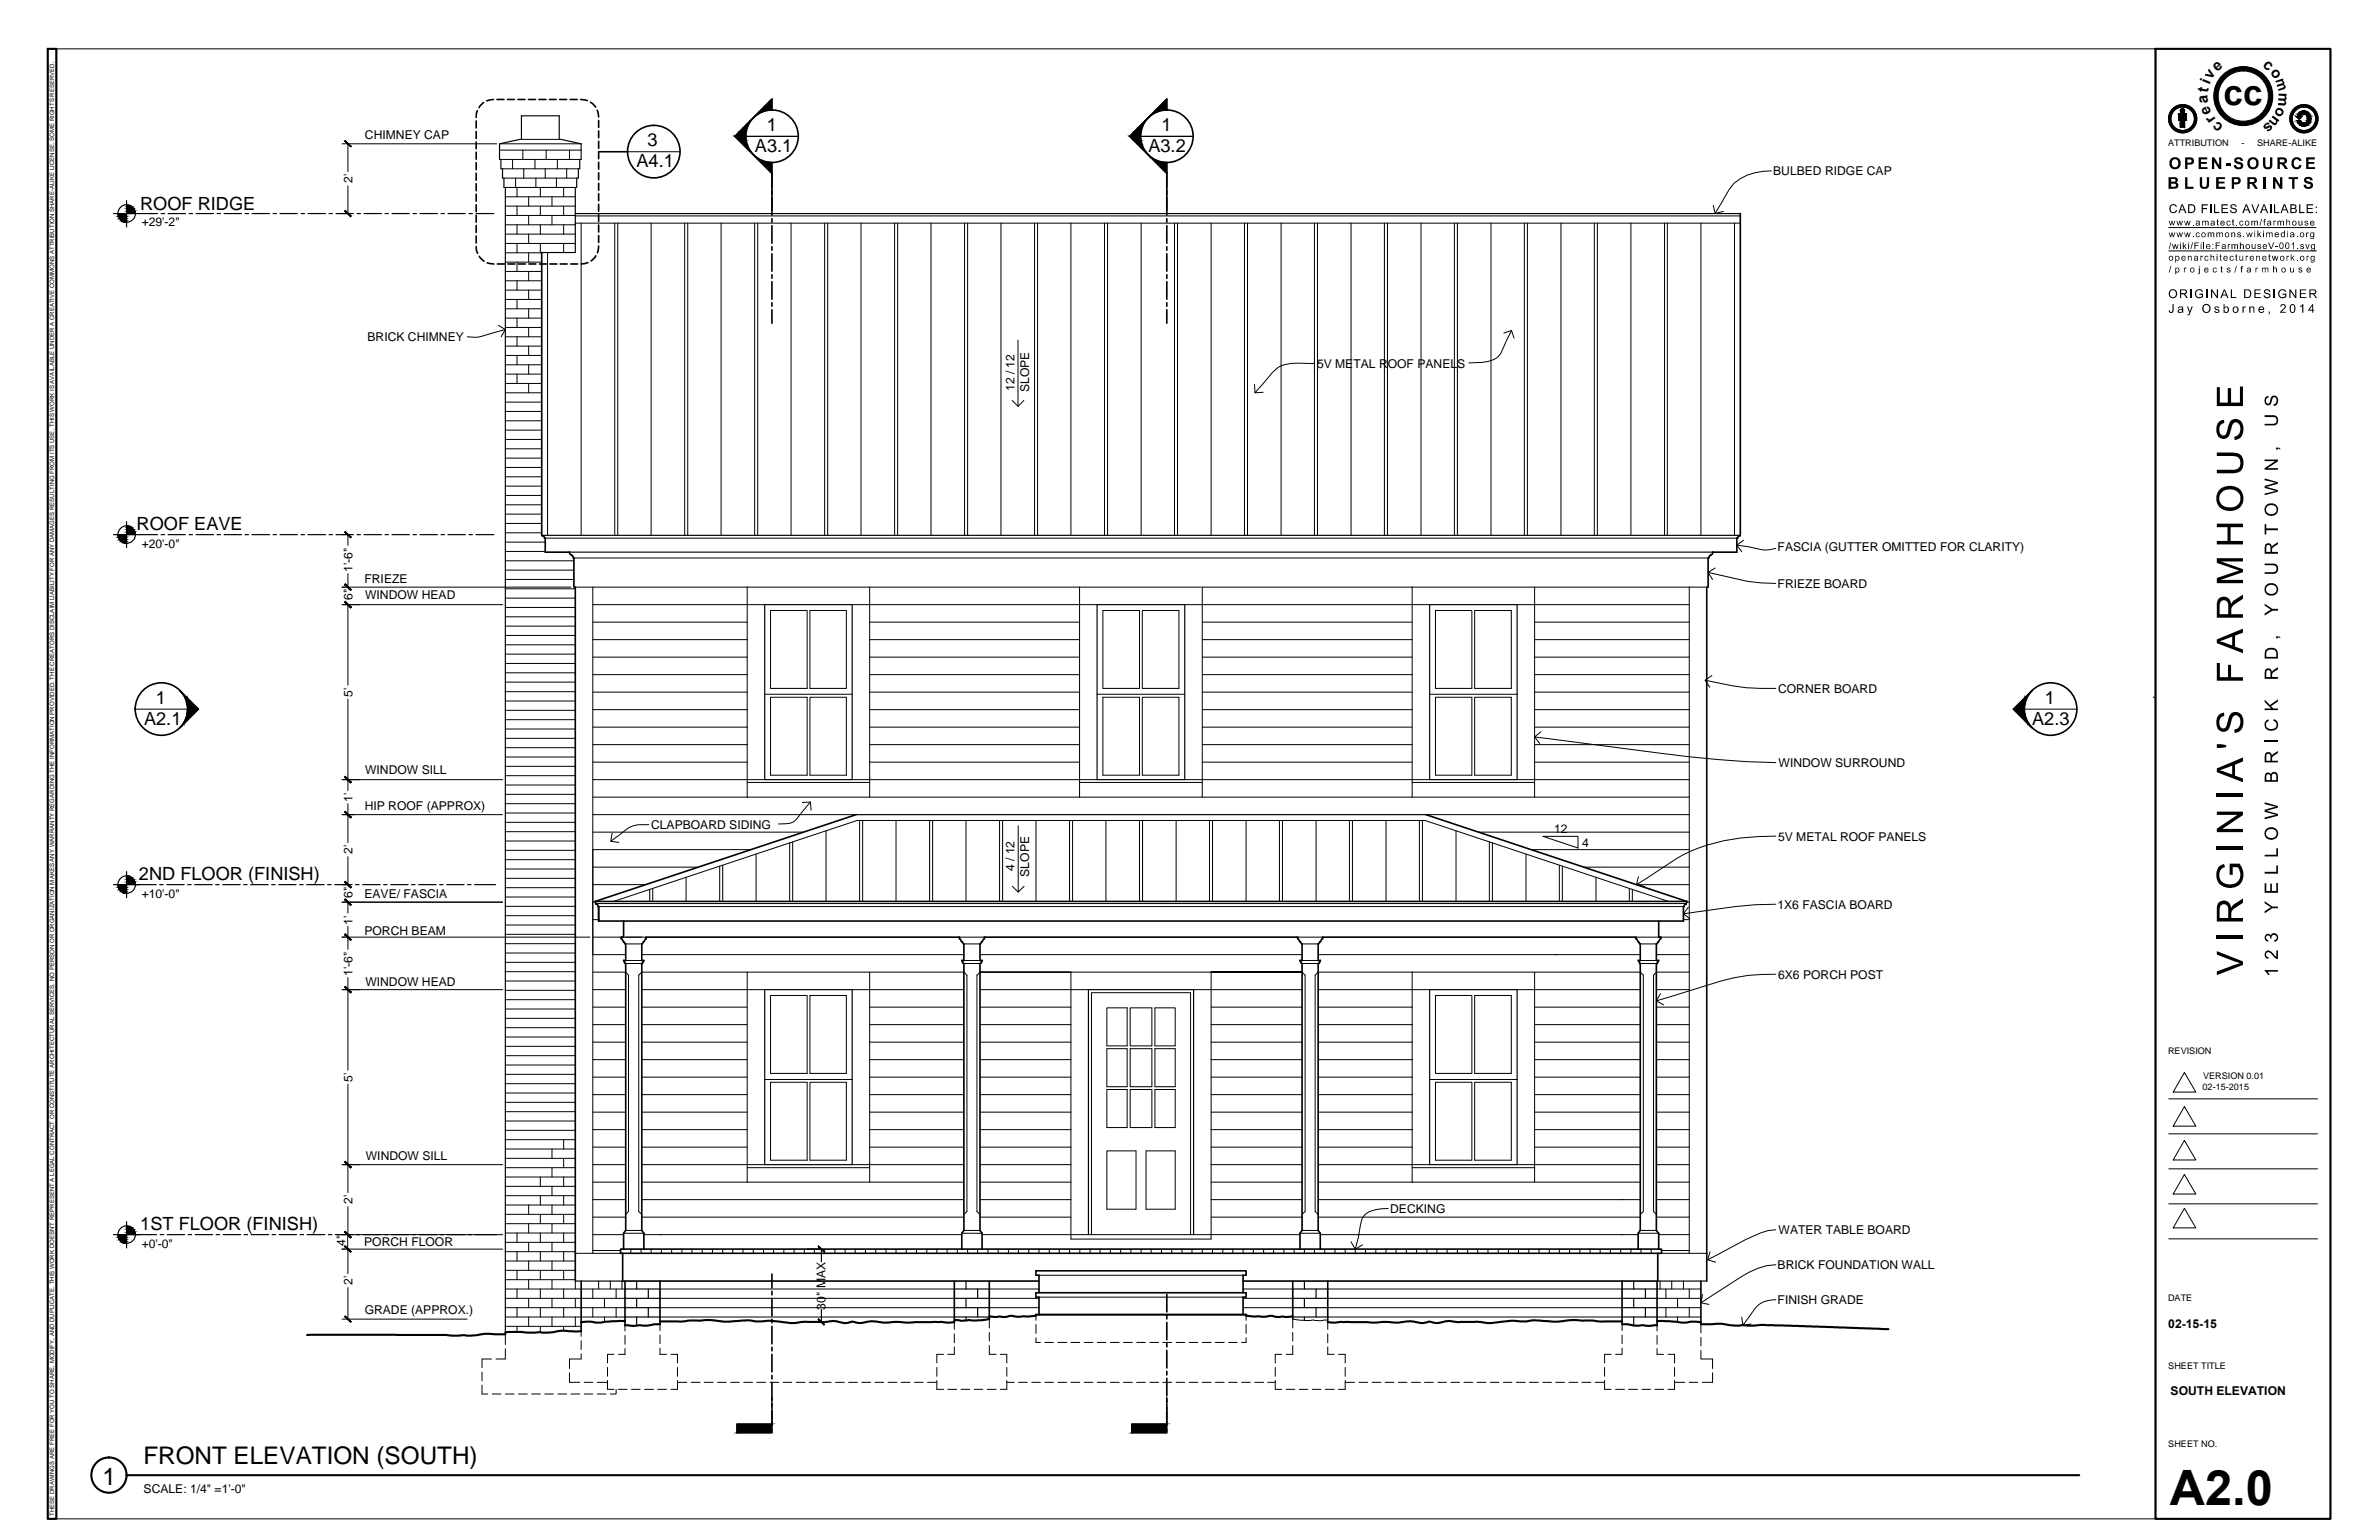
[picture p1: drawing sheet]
<svg xmlns="http://www.w3.org/2000/svg" width="432mm" height="279mm" viewBox="0 0 432 279" stroke-linecap="round" stroke-linejoin="round" font-family="sans-serif">
<defs><g id="words">
<text font-size="8.8" x="393.9" y="273.1">A2.0</text>
<text font-size="6.3" x="403.6" y="19">cc</text>
<g font-size="4.4">
<text x="18.6" y="269.3">1</text>
<text x="26" y="265.7">FRONT ELEVATION (SOUTH)</text>
</g>
<g font-size="3.3">
<text x="139.2" y="23.8">1</text>
<text x="210.8" y="23.8">1</text>
<text x="117.5" y="26.6">3</text>
<text x="137" y="27.5">A3.1</text>
<text x="208.4" y="27.5">A3.2</text>
<text x="115.5" y="30.3">A4.1</text>
<text x="25.4" y="38.1">ROOF RIDGE</text>
<text x="24.8" y="96.2">ROOF EAVE</text>
<text x="26.1" y="131.5">A2.1</text>
<text x="28.3" y="127.7">1</text>
<text x="368.8" y="131.5">A2.3</text>
<text x="371.2" y="127.7">1</text>
<text x="25.2" y="159.7">2ND FLOOR (FINISH)</text>
<text x="25.5" y="223.2">1ST FLOOR (FINISH)</text>
</g>
<g font-size="2.8">
<text x="410.6" y="12" transform="rotate(41 410.6 12)">c</text>
<text x="400.7" y="16.8" transform="rotate(-80 400.7 16.8)">t</text>
<text x="401.1" y="15.4" transform="rotate(-68 401.1 15.4)">i</text>
<text x="401.4" y="14.5" transform="rotate(-57 401.4 14.5)">v</text>
<text x="402.4" y="13" transform="rotate(-41 402.4 13)">e</text>
<text x="400.8" y="18.6" transform="rotate(-95 400.8 18.6)">a</text>
<text x="401.4" y="20.5" transform="rotate(-109 401.4 20.5)">e</text>
<text x="402.2" y="21.6" transform="rotate(-126 402.2 21.6)">r</text>
<text x="403.6" y="22.9" transform="rotate(-141 403.6 22.9)">c</text>
</g>
<g font-size="2.2">
<text x="66.2" y="25.3">CHIMNEY CAP</text>
<text x="64" y="33.2" transform="rotate(-90 64 33.2)">2'</text>
<text x="321.8" y="31.8">BULBED RIDGE CAP</text>
<text x="25.7" y="41.1">+29'-2&quot;</text>
<text x="66.7" y="61.9">BRICK CHIMNEY</text>
<text x="184.1" y="71" transform="rotate(-90 184.1 71)">12 / 12</text>
<text x="186.8" y="71.2" transform="rotate(-90 186.8 71.2)">SLOPE</text>
<text x="239" y="66.7">5V METAL ROOF PANELS</text>
<text x="25.7" y="99.4">+20'-0&quot;</text>
<text x="322.7" y="100">FASCIA (GUTTER OMITTED FOR CLARITY)</text>
<text x="64" y="103.8" transform="rotate(-90 64 103.8)">1'-6&quot;</text>
<text x="66.2" y="105.8">FRIEZE</text>
<text x="322.7" y="106.7">FRIEZE BOARD</text>
<text x="64" y="108.9" transform="rotate(-90 64 108.9)">6&quot;</text>
<text x="66.3" y="108.7">WINDOW HEAD</text>
<text x="322.7" y="125.7">CORNER BOARD</text>
<text x="64" y="126.4" transform="rotate(-90 64 126.4)">5'</text>
<text x="66.3" y="140.5">WINDOW SILL</text>
<text x="322.8" y="139.1">WINDOW SURROUND</text>
<text x="64" y="145.5" transform="rotate(-90 64 145.5)">1'</text>
<text x="66.2" y="146.9">HIP ROOF (APPROX)</text>
<text x="64" y="155" transform="rotate(-90 64 155)">2'</text>
<text x="118.2" y="150.4">CLAPBOARD SIDING</text>
<text x="282.1" y="151.1">12</text>
<text x="287.2" y="153.7">4</text>
<text x="322.7" y="152.5">5V METAL ROOF PANELS</text>
<text x="184.1" y="158.1" transform="rotate(-90 184.1 158.1)">4 / 12</text>
<text x="186.8" y="159.1" transform="rotate(-90 186.8 159.1)">SLOPE</text>
<text x="25.7" y="162.9">+10'-0&quot;</text>
<text x="64" y="167.7" transform="rotate(-90 64 167.7)">1'</text>
<text x="64" y="162.9" transform="rotate(-90 64 162.9)">6&quot;</text>
<text x="66.2" y="163">EAVE/ FASCIA</text>
<text x="322.6" y="164.9">1X6 FASCIA BOARD</text>
<text x="66.2" y="169.6">PORCH BEAM</text>
<text x="64" y="177.1" transform="rotate(-90 64 177.1)">1'-6&quot;</text>
<text x="66.3" y="178.8">WINDOW HEAD</text>
<text x="322.7" y="177.6">6X6 PORCH POST</text>
<text x="64" y="196.3" transform="rotate(-90 64 196.3)">5'</text>
<text x="66.4" y="210.4">WINDOW SILL</text>
<text x="64" y="218.5" transform="rotate(-90 64 218.5)">2'</text>
<text x="252.3" y="220">DECKING</text>
<text x="25.7" y="226.4">+0'-0&quot;</text>
<text x="62.7" y="226" transform="rotate(-90 62.7 226)">4&quot;</text>
<text x="66.1" y="226.1">PORCH FLOOR</text>
<text x="322.8" y="223.9">WATER TABLE BOARD</text>
<text x="64" y="233.1" transform="rotate(-90 64 233.1)">2'</text>
<text x="322.7" y="230.3">BRICK FOUNDATION WALL</text>
<text x="66.2" y="238.4">GRADE (APPROX.)</text>
<text x="149.8" y="237.6" transform="rotate(-90 149.8 237.6)">30&quot; MAX</text>
<text x="322.7" y="236.6">FINISH GRADE</text>
<text x="393.6" y="240.8">02-15-15</text>
<text x="394" y="253.2">SOUTH ELEVATION</text>
<text x="26.1" y="270.8">SCALE: 1/4&quot; =1'-0&quot;</text>
</g>
<g font-size="1.7">
<text x="393.5" y="26.4">ATTRIBUTION</text>
<text x="406.8" y="26.4">-</text>
<text x="409.7" y="26.4">SHARE-ALIKE</text>
<text x="393.5" y="191.3">REVISION</text>
<text x="399.8" y="197.8">02-15-2015</text>
<text x="399.9" y="195.8">VERSION 0.01</text>
<text x="393.5" y="236">DATE</text>
<text x="393.6" y="248.4">SHEET TITLE</text>
<text x="393.6" y="262.6">SHEET NO.</text>
</g>
<text font-size="1.1" x="9.8" y="275.1" transform="rotate(-90 9.8 275.1)">THESE DRAWINGS ARE FREE FOR YOU TO SHARE, MODIFY, AND DUPLICATE. THIS WORK DOESN'T REPRESENT A LEGAL CONTRACT OR CONSTITUTE ARCHITECTURAL SERVICES. NO PERSON OR ORGANIZATION MAKES ANY WARRANTY REGARDING THE INFORMATION PROVIDED. THE CREATORS DISCLAIM LIABILITY FOR ANY DAMAGES RESULTING FROM ITS USE. THIS WORK IS AVAILABLE UNDER A CREATIVE COMMONS ATTRIBUTION SHARE-ALIKE LICENSE. SOME RIGHTS RESERVED.</text>
</g></defs>
<!-- layer: 2 -->
<g fill="none" stroke="#000" stroke-width=".18">
<path d="M90.7 26.1h14.8M94.4 25.3h7.4M104 101.2h206M104.2 106.5h53.5M107.6 106.5v120.9h5M107.6 119.2h28.1M107.6 116h28.1M107.6 112.9h28.1M107.6 109.7h28.1M135.6 106.5v38.1h22.2v-38.1h60.2M139.9 110.8h6.6v14.1h-6.6zM147 110.8h6.6v14.1h-6.6z"/>
<path d="M157.8 119.2h38.1M157.8 116h38.1M157.8 112.9h38.1M157.8 109.7h38.1M195.9 106.5v38.1M200.2 110.8h6.6v14.1h-6.6zM207.3 110.8h6.7v14.1h-6.7zM218.2 119.2h38.1M218.2 116h38.1M218.2 112.9h38.1M218.2 109.7h38.1M256.3 106.5v38.1"/>
<path d="M260.5 110.8h6.7v14.1h-6.7zM267.7 110.8h6.6v14.1h-6.6zM278.4 106.5h-60.2v38.1h-22.3M278.5 119.2h28.1M278.5 116h28.1M278.5 112.9h28.1M278.5 109.7h28.1M306.6 106.5v120.9h-5M310 106.5h-31.5v38.1h-22.2M107.6 138.3h28.1M107.6 135.1h28.1M107.6 131.9h28.1"/>
<path d="M107.6 128.7h28.1M107.6 125.6h28.1M107.6 122.4h28.1M138.8 126h15.9M139.9 126.5h6.6v14.1h-6.6zM147 126.5h6.6v14.1h-6.6zM157.8 138.3h38.1M157.8 135.1h38.1M157.8 131.9h38.1M157.8 128.7h38.1M157.8 125.6h38.1M157.8 122.4h38.1"/>
<path d="M199.1 126h15.9M200.2 126.5h6.6v14.1h-6.6zM207.3 126.5h6.7v14.1h-6.7zM218.2 138.3h38.1M218.2 135.1h38.1M218.2 131.9h38.1M218.2 128.7h38.1M218.2 125.6h38.1M218.2 122.4h38.1M259.5 126h15.9M260.5 126.5h6.7v14.1h-6.7zM267.7 126.5h6.6v14.1h-6.6z"/>
<path d="M278.5 138.3h28.1M278.5 135.1h28.1M278.5 131.9h28.1M278.5 128.7h28.1M278.5 125.6h28.1M278.5 122.4h28.1M107.6 157.3h19.1M107.6 154.1h28.7M107.6 151h38.2M107.6 147.8h47.8M107.6 141.4h31.2M107.6 144.6h28.1"/>
<path d="M124.5 159.1v4.5M130.6 157.2v6.3M131.2 157v6.5M135.6 142h22.2M137.2 155v8.6M143.3 152.9v10.6M143.9 152.8v10.7M149.9 150.7v12.9M154.7 141.4h44.4M156 148.9v14.6M156.6 148.9v14.7M157.8 144.6h38.1"/>
<path d="M162.6 148.9v14.7M168.7 148.9v14.6M169.3 148.9v14.6M175.3 148.9v14.7M181.4 148.9v14.6M182 148.9v14.6M188 148.9v14.7M194.1 148.9v14.6M194.7 148.9v14.6M195.9 142h22.3M200.7 148.9v14.7M206.8 148.9v14.6"/>
<path d="M207.4 148.9v14.6M213.5 148.9v14.7M215 141.4h44.5M218.2 144.6h38.1M219.5 148.9v14.6M220.1 148.9v14.6M226.2 148.9v14.7M232.2 148.9v14.6M232.8 148.9v14.6M238.9 148.9v14.7M244.9 148.9v14.7M245.5 148.9v14.7"/>
<path d="M251.6 148.9v14.7M256.3 142h22.2M257.6 148.9v14.6M258.2 148.9v14.6M258.8 147.8h47.8M264.3 150.7v12.9M268.4 151h38.2M270.3 152.8v10.7M270.9 152.9v10.6M275.4 141.4h31.2M277 155v8.6M277.9 154.1h28.7"/>
<path d="M278.5 144.6h28.1M283 157v6.5M283.6 157.2v6.3M287.5 157.3h19.1M289.7 159.1v4.5M107.6 179.5h6M107.6 176.4h6M107.6 173.2h6M107.6 170h5.6M107.6 160.5h9.5M107.6 163.7h.5M107.6 166.8h1.1"/>
<path d="M108.1 163.9h198M111.4 163.5l44.2-14.6h103l44.2 14.6M113.6 170h2.9M116.5 179.5h19.1M116.5 176.4h41.2M116.5 173.2h58.4M117.9 161.3v2.2M118.5 161.2v2.3M135.6 176.4v38.1M157.8 179.5h17.1M174.9 176.4h-17.1v38.1h-22.2M177.9 179.5h16.5"/>
<path d="M177.9 176.4h16.5M177.9 173.2h58.4M194.4 176.4h25.4v48.4h-25.4zM219.8 176.4h16.5M219.8 179.5h16.5M239.3 179.5h17.1M239.3 176.4h39.1M239.3 173.2h58.4M256.3 176.4v38.1h22.2v-38.1M278.6 179.5h19.1M278.6 176.4h19.1M295.7 161.2v2.3"/>
<path d="M296.3 161.3v2.2M297 160.5h9.6M300.6 179.5h6M300.6 176.4h6M300.6 173.2h6M301.1 170h5.5M305.5 166.8h1.1M306.1 163.7h.5M107.6 182.7h6M107.6 189.1h6M107.6 192.2h6M107.6 195.4h6"/>
<path d="M107.6 198.6h6M107.6 185.9h6M116.5 182.7h19.1M116.5 189.1h19.1M116.5 192.2h19.1M116.5 195.4h19.1M116.5 198.6h19.1M116.5 185.9h19.1M138.8 195.8h15.9M139.9 180.6h6.6v14.1h-6.6zM139.9 196.4h6.6v14.1h-6.6zM147 196.4h6.6v14.1h-6.6z"/>
<path d="M147 180.6h6.6v14.1h-6.6zM157.8 182.7h17.1M157.8 189.1h17.1M157.8 192.2h17.1M157.8 195.4h17.1M157.8 198.6h17.1M157.8 185.9h17.1M177.9 182.7h16.5M177.9 189.1h16.5M177.9 192.2h16.5M177.9 195.4h16.5M177.9 198.6h16.5"/>
<path d="M177.9 185.9h16.5M200.9 182.9h3.7v6.9h-3.7zM200.9 190.3h3.7v6.9h-3.7zM200.9 197.7h3.7v6.9h-3.7zM205.1 182.9h4v6.9h-4zM205.1 190.3h4v6.9h-4zM205.1 197.7h4v6.9h-4zM209.6 182.9h3.7v6.9h-3.7zM209.6 190.3h3.7v6.9h-3.7zM209.6 197.7h3.7v6.9h-3.7zM219.8 182.7h16.5M219.8 189.1h16.5"/>
<path d="M219.8 192.2h16.5M219.8 195.4h16.5M219.8 198.6h16.5M219.8 185.9h16.5M239.3 182.7h17.1M239.3 189.1h17.1M239.3 192.2h17.1M239.3 195.4h17.1M239.3 198.6h17.1M239.3 185.9h17.1M259.5 195.8h15.9M260.5 180.6h6.7v14.1h-6.7z"/>
<path d="M260.5 196.4h6.7v14.1h-6.7zM267.7 196.4h6.6v14.1h-6.6zM267.7 180.6h6.6v14.1h-6.6zM278.6 182.7h19.1M278.6 189.1h19.1M278.6 192.2h19.1M278.6 195.4h19.1M278.6 198.6h19.1M278.6 185.9h19.1M300.6 182.7h6M300.6 189.1h6M300.6 192.2h6"/>
<path d="M300.6 195.4h6M300.6 198.6h6M300.6 185.9h6M396.5 194.6l2.1 3.5h-4.2zM107.6 214.5h6M107.6 204.9h6M107.6 211.3h6M107.6 201.8h6M107.6 208.1h6M107.6 217.6h6M116.5 214.5h19.1M116.5 204.9h19.1"/>
<path d="M116.5 211.3h22.3M116.5 201.8h19.1M116.5 208.1h19.1M116.5 217.6h58.4M135.6 211.9h22.2M154.7 211.3h20.2M157.8 214.5h17.1M157.8 204.9h17.1M157.8 201.8h17.1M157.8 208.1h17.1M177.9 214.5h16.5M177.9 204.9h16.5"/>
<path d="M177.9 211.3h16.5M177.9 201.8h16.5M177.9 208.1h16.5M177.9 217.6h16.5M219.8 214.5h16.5M219.8 204.9h16.5M219.8 211.3h16.5M219.8 201.8h16.5M219.8 208.1h16.5M219.8 217.6h16.5M239.3 214.5h17.1M239.3 204.9h17.1"/>
<path d="M239.3 211.3h20.2M239.3 201.8h17.1M239.3 208.1h17.1M239.3 217.6h58.4M256.3 211.9h22.2M275.4 211.3h22.3M278.6 214.5h19.1M278.6 204.9h19.1M278.6 201.8h19.1M278.6 208.1h19.1M300.6 214.5h6M300.6 204.9h6"/>
<path d="M300.6 211.3h6M300.6 201.8h6M300.6 208.1h6M300.6 217.6h6M105.5 238.9h7.9M105.5 235.6h7.9M105.5 233.9h7.9M105.5 237.3h7.9M107.6 233.9v1.7M107.6 237.3v1.6M107.6 226.9h5M107.6 220.8h6"/>
<path d="M107.6 224h5.6M108.7 232.4v1.5M109.7 235.6v1.7M109.7 238.9v.9M110.8 232.4v1.5M111.8 233.9v1.7M111.8 237.3v1.6M112.9 232.4v1.5M114.5 226.6v.8M116.4 226.6v.8M116.5 220.8h58.4M116.9 224h57.7"/>
<path d="M118.2 226.6v.8M119.9 224h.1M120 226.6v.8M121.9 226.6v.8M123.8 226.6v.8M125.6 226.6v.8M127.5 226.6v.8M129.3 226.6v.8M131.2 226.6v.8M133 226.6v.8M134.9 226.6v.8M136.7 226.6v.8"/>
<path d="M138.6 226.6v.8M140.4 226.6v.8M142.3 226.6v.8M144.1 226.6v.8M146 226.6v.8M147.8 226.6v.8M149.7 226.6v.8M151.5 226.6v.8M153.4 226.6v.8M155.2 226.6v.8M157.1 226.6v.8M158.9 226.6v.8"/>
<path d="M160.8 226.6v.8M162.6 226.6v.8M164.5 226.6v.8M166.4 226.6v.8M168.2 226.6v.8M170 226.6v.8M171.9 226.6v.8M173.8 226.6v.8M175.6 226.6v.8M177.4 226.6v.8M177.9 220.8h16.5M178.3 224h57.7"/>
<path d="M179.3 226.6v.8M181.2 226.6v.8M183 226.6v.8M184.9 226.6v.8M186.7 226.6v.8M188.6 226.6v.8M190.4 226.6v.8M192.3 226.6v.8M194.1 226.6v.8M196 226.6v.8M197.9 226.6v.8M198.1 224v-43.9h18v43.9"/>
<path d="M199.7 226.6v.8M201.5 226.6v.8M203.4 226.6v.8M205.3 226.6v.8M207.1 226.6v.8M208.9 226.6v.8M210.8 226.6v.8M212.7 226.6v.8M214.5 226.6v.8M216.4 226.6v.8M218.2 226.6v.8M219.8 220.8h16.5"/>
<path d="M220.1 226.6v.8M221.9 226.6v.8M223.8 226.6v.8M225.6 226.6v.8M227.5 226.6v.8M229.3 226.6v.8M231.2 226.6v.8M233 226.6v.8M234.9 226.6v.8M236.8 226.6v.8M238.6 226.6v.8M239.3 220.8h58.4"/>
<path d="M239.6 224h57.7M240.4 226.6v.8M242.3 226.6v.8M244.2 226.6v.8M246 226.6v.8M247.8 226.6v.8M249.7 226.6v.8M251.6 226.6v.8M253.4 226.6v.8M255.3 226.6v.8M257.1 226.6v.8M259 226.6v.8"/>
<path d="M260.8 226.6v.8M262.7 226.6v.8M264.5 226.6v.8M266.4 226.6v.8M268.2 226.6v.8M270.1 226.6v.8M271.9 226.6v.8M273.8 226.6v.8M275.6 226.6v.8M277.5 226.6v.8M279.3 226.6v.8M281.2 226.6v.8"/>
<path d="M283 226.6v.8M284.9 226.6v.8M286.8 226.6v.8M288.6 226.6v.8M290.4 226.6v.8M292.3 226.6v.8M294.2 226.6v.8M296 226.6v.8M297.8 226.6v.8M299.7 226.6v.8M300.6 220.8h6M300.8 238.9h7.9"/>
<path d="M300.8 235.6h7.9M300.8 233.9h7.9M300.8 237.3h7.9M301.1 224h5.5M301.3 232.4v1.5M301.6 226.9h5M302.4 233.9v1.7M302.4 237.3v1.6M303.4 232.4v1.5M304.5 235.6v1.7M304.5 238.9v.9M305.5 232.4v1.5"/>
<path d="M306.6 233.9v1.7M306.6 237.3v1.6"/>
</g>
<!-- layer: 1 -->
<g fill="none" stroke="#000" stroke-width=".18">
<path d="M90.7 28.9h14.8M90.7 27.2h14.8M90.9 30.6h14.3M91.2 32.3h13.8M91.5 34h13.2M91.7 37.4h12.7M91.7 39.1h12.7M91.7 35.7h12.7M93 28.9v1.7M93.6 32.3v1.7M93.8 34v1.7M93.8 37.4v1.7"/>
<path d="M94.9 27.2v1.7M95.1 30.6v1.7M96 35.7v1.7M96 39.1v1.7M97.1 28.9v1.7M97.3 32.3v1.7M98.1 34v1.7M98.1 37.4v1.7M99 30.6v1.7M99.1 27.2v1.7M100.2 35.7v1.7M100.2 39.1v1.7"/>
<path d="M101 32.3v1.7M101.2 28.9v1.7M102.3 34v1.7M102.3 37.4v1.7M102.9 30.6v1.7M103.4 27.2v1.7M104.4 39.2h211.5M395.5 20.6l1.3 .1v1.1h-.3v1.3h-.8v-1.3h-.3zM417.2 20.5l.5-.3 .7-.1 .6 .3 .4 .6v.9l-.6 .8-.6 .2-.7-.2-.4-.3-.1-.5h.6a.62 .62 0 0 0 .8 .4 .62 .62 0 0 0 .4-.8v-.1a.61 .61 0 0 0-.5-.7 .61 .61 0 0 0-.7 .4h.2l-.5 .5-.5-.5h.2zM91.7 56h6.6M91.7 54.3h6.6M91.7 52.6h6.6"/>
<path d="M91.7 50.9h6.6M91.7 59.4h6.6M91.7 57.7h6.6M91.7 45.9h6.6M91.7 44.2h12.7M91.7 42.5h12.7M91.7 40.8h12.7M91.7 49.2h6.6M91.7 47.6h6.6M93.8 40.8v1.7M93.8 44.2v1.7M93.8 47.6v1.6"/>
<path d="M93.8 50.9v1.7M93.8 54.3v1.7M93.8 57.7v1.7M96 42.5v1.7M96 45.9v1.7M96 49.2v1.7M96 52.6v1.7M96 56v1.7M96 59.4v1.7M98.1 40.8v1.7M98.1 44.2v1.7M99.4 45.8v51.3"/>
<path d="M102.3 40.8v1.7M102.3 44.2v1.7M104.4 40.5h211.5M105.5 40.5v56.6M111.6 40.5v56.6M112.1 40.5v56.6M118.2 40.5v56.6M124.3 40.5v56.6M124.8 40.5v56.6M130.9 40.5v56.6M137 40.5v56.6M137.5 40.5v56.6"/>
<path d="M143.6 40.5v56.6M149.7 40.5v56.6M150.2 40.5v56.6M156.3 40.5v56.6M162.4 40.5v56.6M162.9 40.5v56.6M169 40.5v56.6M175.1 40.5v56.6M175.6 40.5v56.6M181.7 40.5v56.6M187.8 40.5v56.6M188.3 40.5v56.6"/>
<path d="M194.4 40.5v56.6M200.5 40.5v56.6M201 40.5v56.6M207.1 40.5v56.6M213.2 40.5v56.6M213.7 40.5v56.6M219.8 40.5v56.6M225.9 40.5v56.6M226.4 40.5v56.6M232.5 40.5v56.6M238.6 40.5v56.6M239.1 40.5v56.6"/>
<path d="M245.2 40.5v56.6M251.3 40.5v56.6M251.8 40.5v56.6M257.9 40.5v56.6M264 40.5v56.6M264.5 40.5v56.6M270.6 40.5v56.6M276.7 40.5v56.6M277.2 40.5v56.6M283.3 40.5v56.6M289.4 40.5v56.6M289.9 40.5v56.6"/>
<path d="M296 40.5v56.6M302.1 40.5v56.6M302.6 40.5v56.6M308.7 40.5v56.6M314.8 40.5v56.6M91.7 76.3h6.6M91.7 74.6h6.6M91.7 73h6.6M91.7 71.3h6.6M91.7 79.7h6.6M91.7 78h6.6M91.7 66.2h6.6"/>
<path d="M91.7 64.5h6.6M91.7 62.8h6.6M91.7 61.1h6.6M91.7 69.6h6.6M91.7 67.9h6.6M93.8 61.1v1.7M93.8 64.5v1.7M93.8 67.9v1.7M96 62.8v1.7M96 66.2v1.7M96 69.6v1.7M91.7 96.7h6.6"/>
<path d="M91.7 95h6.6M91.7 93.3h6.6M91.7 91.6h6.6M91.7 98.4h7.3M91.7 86.5h6.6M91.7 84.8h6.6M91.7 83.1h6.6M91.7 81.4h6.6M91.7 89.9h6.6M91.7 88.2h6.6M99 97.6h216.2M91.7 117h12.7"/>
<path d="M91.7 115.3h12.7M91.7 113.6h12.7M91.7 111.9h12.7M91.7 118.7h12.7M91.7 106.8h12.7M91.7 105.1h12.5M91.7 103.4h12.5M91.7 101.7h12.5M91.7 110.2h12.7M91.7 108.5h12.7M91.7 100h7.3M135.6 109.7h3.2"/>
<path d="M154.7 109.7h3.1M195.9 109.7h3.2M215 109.7h3.2M256.3 109.7h3.2M275.4 109.7h3.1M91.7 137.3h12.7M91.7 135.7h12.7M91.7 134h12.7M91.7 132.3h12.7M91.7 139h12.7M91.7 127.2h12.7M91.7 125.5h12.7"/>
<path d="M91.7 123.8h12.7M91.7 122.1h12.7M91.7 130.6h12.7M91.7 128.9h12.7M91.7 120.4h12.7M91.7 157.7h12.7M91.7 156h12.7M91.7 154.3h12.7M91.7 152.6h12.7M91.7 159.4h12.7M91.7 147.5h12.7M91.7 145.8h12.7"/>
<path d="M91.7 144.1h12.7M91.7 142.4h12.7M91.7 150.9h12.7M91.7 149.2h12.7M91.7 140.7h12.7M91.7 178h12.7M91.7 176.3h12.7M91.7 174.6h12.7M91.7 172.9h12.7M91.7 179.7h12.7M91.7 167.8h12.7M91.7 166.1h12.7"/>
<path d="M91.7 164.4h12.7M91.7 162.7h12.7M91.7 171.2h12.7M91.7 169.5h12.7M91.7 161.1h12.7M108.7 164.5h196.8M113.6 171.3h2.9M113.6 174.3h2.9M113.6 174.8h2.9M113.6 176.4l.5 .5v42.9l-.5 .5M116.5 176.4l-.6 .5v42.9l.6 .5M135.6 179.5h3.2"/>
<path d="M154.7 179.5h3.1M174.9 171.3h3M174.9 174.3h3M174.9 174.8h3M174.9 176.4l.6 .5v42.9l-.6 .5M177.9 176.4l-.6 .5v42.9l.6 .5M194.4 179.5h3.2M216.6 179.5h3.2M236.3 171.3h3M236.3 174.3h3M236.3 174.8h3M236.3 176.4l.6 .5v42.9l-.6 .5"/>
<path d="M239.3 176.4l-.6 .5v42.9l.6 .5M256.3 179.5h3.2M275.4 179.5h3.1M297.7 176.4l.6 .5v42.9l-.6 .5M297.7 171.3h2.9M297.7 174.3h2.9M297.7 174.8h2.9M300.6 176.4l-.5 .5v42.9l.5 .5M91.7 198.3h12.7M91.7 196.6h12.7M91.7 194.9h12.7M91.7 193.2h12.7"/>
<path d="M91.7 200h12.7M91.7 188.1h12.7M91.7 186.5h12.7M91.7 184.8h12.7M91.7 183.1h12.7M91.7 191.5h12.7M91.7 189.8h12.7M91.7 181.4h12.7M393.6 199.4h27.1M91.7 218.6h12.7M91.7 216.9h12.7M91.7 215.2h12.7"/>
<path d="M91.7 213.5h12.7M91.7 208.5h12.7M91.7 206.8h12.7M91.7 205.1h12.7M91.7 203.4h12.7M91.7 211.9h12.7M91.7 210.2h12.7M91.7 201.7h12.7M96 218.6v1.7M98.1 213.5v1.7M98.1 216.9v1.7M100.2 208.5v1.7"/>
<path d="M100.2 211.9v1.6M100.2 215.2v1.7M100.2 218.6v1.7M102.3 206.8v1.7M102.3 210.2v1.7M102.3 213.5v1.7M102.3 216.9v1.7M200.9 208.8h5.3v10.6h-5.3zM208 208.8h5.3v10.6h-5.3zM393.6 205.7h27.1M393.6 212.1h27.1M393.6 218.4h27.1"/>
<path d="M396.5 219.2l2.1 3.6h-4.2zM396.5 213.1l2.1 3.5h-4.2zM396.5 206.9l2.1 3.6h-4.2zM396.5 200.8l2.1 3.5h-4.2zM91.7 228.8h12.7M91.7 227.1h12.7M91.7 225.4h12.7M91.7 223.7h12.7M91.7 232.2h12.7M91.7 230.5h12.7M91.7 222h12.7M91.7 220.3h12.7"/>
<path d="M91.7 233.9h13.8M91.7 235.6h13.8M91.7 237.3h13.8M91.7 238.9h13.8M93.8 223.7v1.7M93.8 227.1v1.7M93.8 230.5v1.7M93.8 233.9v1.7M93.8 237.3v1.6M96 222v1.7M96 225.4v1.7M96 228.8v1.7"/>
<path d="M96 232.2v1.7M96 235.6v1.7M96 238.9v1.7M98.1 220.3v1.7M98.1 223.7v1.7M98.1 227.1v1.7M98.1 230.5v1.7M98.1 233.9v1.7M98.1 237.3v1.6M100.2 222v1.7M100.2 225.4v1.7M100.2 228.8v1.7"/>
<path d="M100.2 232.2v1.7M100.2 235.6v1.7M100.2 238.9v1.7M102.3 220.3v1.7M102.3 223.7v1.7M102.3 227.1v1.7M102.3 230.5v1.7M102.3 233.9v1.7M102.3 237.3v1.6M104.4 232.4v1.5M104.4 235.6v1.7M104.4 238.9v1.7"/>
<path d="M104.4 227.4h3.2M113.2 223.7h3.7M113.6 223.2h2.9M119.8 233.9h53.4M119.8 235.6h53.4M119.8 237.3h53.4M119.8 238.9h53.4M173.2 239.9v1.3M174.6 223.7h3.7M174.9 223.2h3M179.6 239.3v1.6M179.6 233.9h9"/>
<path d="M179.6 235.6h9M179.6 237.3h9M188 238.7v.8M225.6 233.9h9M225.6 235.6h9M225.6 237.3h9M226.2 238.7v.8M234.6 239.3v1.6M236 223.7h3.6M236.3 223.2h3M241 239.9v1.3M241 233.9h53.4"/>
<path d="M241 235.6h53.4M241 237.3h53.4M241 238.9h53.4M297.3 223.7h3.8M297.7 223.2h2.9M306.6 227.4h3.2M393.6 224.8h27.1M87.5 248.9v1.6M87.5 251.3v1.6h1M89.2 246.6h-1.7v1.5M89.4 252.9h1.5M91.7 252.9h1.6"/>
<path d="M91.7 241.7v2.2M91.7 244.7v1.9h-1.7M91.7 240.6h13.8M93.8 240.6v1.1M94.1 252.9h1.6M96.5 252.9h1.6M98.1 240.6v1.1M98.9 252.9h1.5M101.2 252.9h1.7M102.3 240.6v.8M103.4 249.1v1.7h1.8M103.6 252.9h1.6"/>
<path d="M105.5 245.6v1h-2.1v1.7M105.5 241.5v1M105.5 243.3v1.5M106 250.8h1.6M106 252.9h1.6M108.4 250.8h1.9M108.4 252.9h1.6M110.3 250.5v1.6h1.1M110.3 248.1v1.6M111.4 245.7h-1.1v1.6M111.8 252.1v.8h-1M112.3 252.1h1.5"/>
<path d="M113.4 240.5v1M113.4 242.3v1.6M113.4 244.7v1h-1.1M114.6 252.1h1.6M117 252.1h1.6M119.4 252.1h1.6M119.8 240.3v1.1M119.8 242.2v1.6M119.8 244.6v1.1h1.2M121.8 245.7h1.2v1.6M123 250.8h1.7M123 250.5v1.6h-1.2"/>
<path d="M123 248.1v1.6M125.5 250.8h1.6M127.8 250.8h1.6M130.2 250.8h1.6M132.6 250.8h1.6M135 250.8h1.6M137.4 250.8h1.6M139.8 250.8h1.5M142.1 250.8h1.6M144.5 250.8h1.6M146.9 250.8h1.6M149.3 250.8h1.6"/>
<path d="M151.7 250.8h1.5M154 250.8h1.6M156.4 250.8h1.6M158.8 250.8h1.6M161.2 250.8h1.6M163.6 250.8h1.6M166 250.8h1.5M168.3 250.8h1.7M170 250.5v1.6h1.3M170 248.1v1.6M171.3 245.7h-1.3v1.6M172 252.1h1.6"/>
<path d="M173.2 242v1.6M173.2 244.4v1.3h-1.2M174.4 252.1h1.6M176.8 252.1h1.6M179.2 252.1h1.6M179.6 241.7v1.6M179.6 244.1v1.6h1.2M181.6 245.7h1.1v1.6M182.7 250.8h1.4M182.7 250.5v1.6h-1.1M182.7 248.1v1.6M184.9 250.8h1.6"/>
<path d="M187.3 250.8h1.5M188 240.3v1.6M188 242.7v.9h.8M189.6 250.8h1.6M189.6 243.6h1.6M192 250.8h1.6M192 243.6h1.6M194.4 250.8h1.6M194.4 243.6h1.6M196.8 250.8h1.6M196.8 243.6h1.6M199.2 250.8h1.5"/>
<path d="M199.2 243.6h1.5M201.5 250.8h1.6M201.5 243.6h1.6M203.9 250.8h1.6M203.9 243.6h1.6M206.3 250.8h1.6M206.3 243.6h1.6M208.7 250.8h1.6M208.7 243.6h1.6M211.1 250.8h1.6M211.1 243.6h1.6M213.5 250.8h1.5"/>
<path d="M213.5 243.6h1.5M215.8 250.8h1.6M215.8 243.6h1.6M218.2 250.8h1.6M218.2 243.6h1.6M220.6 250.8h1.6M220.6 243.6h1.6M223 250.8h1.6M223 243.6h1.6M225.4 250.8h1.5M226.2 242.7v.9h-.8M226.2 240.3v1.6"/>
<path d="M227.7 250.8h1.6M230.1 250.8h1.4M231.5 250.5v1.6h1.1M231.5 248.1v1.6M232.6 245.7h-1.1v1.6M233.4 252.1h1.6M234.6 241.7v1.6M234.6 244.1v1.6h-1.2M235.8 252.1h1.6M238.2 252.1h1.6M240.6 252.1h1.6M241 242v1.6"/>
<path d="M241 244.4v1.3h1.2M242.9 245.7h1.3v1.6M244.2 250.8h1.7M244.2 250.5v1.6h-1.3M244.2 248.1v1.6M246.7 250.8h1.5M249 250.8h1.6M251.4 250.8h1.6M253.8 250.8h1.6M256.2 250.8h1.6M258.6 250.8h1.6M261 250.8h1.5"/>
<path d="M263.3 250.8h1.6M265.7 250.8h1.6M268.1 250.8h1.6M270.5 250.8h1.6M272.9 250.8h1.5M275.2 250.8h1.6M277.6 250.8h1.6M280 250.8h1.6M282.4 250.8h1.6M284.8 250.8h1.6M287.1 250.8h1.6M289.5 250.8h1.7"/>
<path d="M291.2 250.5v1.6h1.2M291.2 248.1v1.6M292.4 245.7h-1.2v1.6M293.2 252.1h1.6M294.4 240.3v1.1M294.4 242.2v1.6M294.4 244.6v1.1h-1.2M295.6 252.1h1.6M298 252.1h1.6M300.4 252.1h1.5M300.8 240.5v1M300.8 242.3v1.6"/>
<path d="M300.8 244.7v1h1.1M302.8 245.7h1.1v1.6M303.9 250.8h1.9M303.9 250.5v1.6h-1.1M303.9 248.1v1.6M306.6 250.8h1.6M308.7 245v1.6h2.1v1.7M308.7 240.3v1.5M308.7 242.6v1.6M310.8 249.1v1.7h-1.8"/>
<circle cx="407.2" cy="17.4" r="5.4"/>
<circle cx="407.2" cy="17.4" r="4.6"/>
<circle cx="396.1" cy="20.1" r=".37"/>
<circle cx="396.2" cy="21.5" r="2.56"/>
<circle cx="396.2" cy="21.5" r="2.14"/>
<circle cx="418.2" cy="21.5" r="2.56"/>
<circle cx="418.2" cy="21.5" r="2.14"/>
</g>
<!-- layer: 3 -->
<g fill="none" stroke="#000" stroke-width=".21">
<path d="M23 36.4v2.3h-2.4M28.6 38.7h-5.6v2.5M29.2 38.7h.7M30.5 38.7h3.2M34.3 38.7h.7M35.6 38.7h3.2M39.4 38.7h.6M40.7 38.7h3.1M44.5 38.7h.6M45.7 38.7h3.2M49.6 38.7h.6M50.8 38.7h3.2"/>
<path d="M54.6 38.7h.7M55.9 38.7h3.2M59.7 38.7h.7M61 38.7h3.2M64.8 38.7h.6M66.1 38.7h3.1M69.9 38.7h.6M71.1 38.7h3.2M75 38.7h.6M76.2 38.7h3.2M80 38.7h.7M81.3 38.7h3.2"/>
<path d="M85.1 38.7h.7M86.4 38.7h3.2M90.9 28.9v1.7M91.2 30.6v1.7M91.5 32.3v1.7M91.7 34v207.7M94.4 25.3l-3.7 .8v2.8M94.6 25.3v-4.3h6.9v4.3M101.8 25.3l3.7 .8v2.8M104.4 34v11.8h-6.1M104.4 38.7h211.5M104.7 32.3v1.7"/>
<path d="M105 30.6v1.7M105.2 28.9v1.7M23 94.6v2.4h-2.4M28.6 97h-5.6v2.4M29.2 97h.7M30.5 97h3.2M34.3 97h.7M35.6 97h3.2M39.4 97h.6M40.7 97h3.1M44.5 97h.6M45.7 97h3.2"/>
<path d="M49.6 97h.6M50.8 97h3.2M54.6 97h.7M55.9 97h3.2M59.7 97h.7M61 97h3.2M64.8 97h.6M66.1 97h3.1M69.9 97h.6M71.1 97h3.2M75 97h.6M76.2 97h3.2"/>
<path d="M80 97h.7M81.3 97h3.2M85.1 97h.7M86.4 97h3.2M98.3 97.1h217.6M103.4 100.2h207.4M138.8 109.7h15.9v31.7h-15.9zM199.1 109.7h15.9v31.7h-15.9zM259.5 109.7h15.9v31.7h-15.9zM23 158.1v2.4h-2.4M155.4 147.8h103.4M24.5 160.5h3.8"/>
<path d="M25.3 160.5h-2.3v2.4M29 160.5h.6M30.3 160.5h3.1M34.1 160.5h.6M35.3 160.5h3.2M39.1 160.5h.7M40.4 160.5h3.2M44.2 160.5h.7M45.5 160.5h3.2M49.3 160.5h.6M50.6 160.5h3.1M54.4 160.5h.6"/>
<path d="M55.7 160.5h3.1M59.5 160.5h.6M60.7 160.5h3.2M64.5 160.5h.7M65.8 160.5h3.2M69.6 160.5h.7M70.9 160.5h3.2M74.7 160.5h.6M76 160.5h3.1M79.8 160.5h.6M81.1 160.5h3.1M84.9 160.5h.6"/>
<path d="M86.1 160.5h3.8M138.8 179.5h15.9v31.8h-15.9zM259.5 179.5h15.9v31.8h-15.9zM23 221.6v2.4h-2.4M24.5 224h3.9M25.3 224h-2.3v2.4M29.1 224h.6M30.3 224h3.2M34.1 224h.7M35.4 224h3.2M39.2 224h.7M40.5 224h3.2"/>
<path d="M44.3 224h.6M45.6 224h3.2M49.4 224h.6M50.7 224h3.1M54.5 224h.6M55.7 224h3.3M59.6 224h.6M60.9 224h3.1M64.7 224h.6M65.9 224h3.2M69.8 224h.6M71 224h3.2"/>
<path d="M74.8 224h.7M76.1 224h3.2M79.9 224h.6M81.2 224h3.2M85 224h.6M86.3 224h3.9M104.4 232.4h8.6M113.4 233.9h6.4M113.4 235.6h6.4M113.4 237.3h6.4M113.4 238.9h6.4M115.6 232.4v1.5"/>
<path d="M115.6 235.6v1.7M115.6 238.9v1.7M117.7 233.9v1.7M117.7 237.3v1.6M146.5 226.6h2.6v2.3M149.1 237.5v2.3h-1M173.2 233.9h6.4M173.2 235.6h6.4M173.2 237.3h6.4M173.2 238.9h6.4M175.3 232.4v1.5M175.3 235.6v1.7"/>
<path d="M175.3 238.9v.7M177.4 233.9v1.7M177.4 237.3v1.6M197.6 224v-44.5h19v44.5M234.6 233.9h6.4M234.6 235.6h6.4M234.6 237.3h6.4M234.6 238.9h6.4M236.8 232.4v1.5M236.8 235.6v1.7M236.8 238.9v.6M238.9 233.9v1.7"/>
<path d="M238.9 237.3v1.6M294.4 233.9h6.4M294.4 235.6h6.4M294.4 237.3h6.4M294.4 238.9h6.4M296.5 232.4v1.5M296.5 235.6v1.7M296.5 238.9v1.6M298.6 233.9v1.7M298.6 237.3v1.6M300.9 232.4h8.9"/>
<circle cx="23" cy="38.7" r="1.59"/>
<circle cx="23" cy="97" r="1.59"/>
<circle cx="23" cy="160.5" r="1.59"/>
<circle cx="23" cy="224" r="1.59"/>
</g>
<!-- layer: 4 -->
<g fill="none" stroke="#000" stroke-width=".3">
<path d="M315.9 38.7v58.4M98.3 45.8v51.3M98.4 97.1v.2M98.4 97.2l.3 .1 .1 .3M98.8 97.6h.2v2.6h4.4M315.4 97.6h-.2v2.6h-4.4M315.8 97.1v.2M315.8 97.2l-.3 .1-.1 .3M103.4 100.1a.44 .44 0 0 0 .4 .6M103.7 100.7v.1M103.8 100.8l.3 .4M104 101.2h.2v5.3"/>
<path d="M104.4 106.5v125.9M309.8 106.5v125.9M310 101.2h.2h-.2v5.3M310.5 100.7v.1M310.5 100.8l-.3 .4M310.9 100.1a.44 .44 0 0 1-.4 .6M155.4 147.8l-47.4 15.7M258.8 147.8l47.4 15.7M108 163.5h198.2M108 163.5l.1 .6M108.2 164.1l.3 .1 .1 .2M108.5 164.5h.2v2.6h4.5"/>
<path d="M113.2 167.1v2.9h-.4v.3l.6 1h.2v3l-.4-.1 .1 .3M113.3 174.5l.3 .3v48.4l-.4 .5v3M116.7 174.5l.2-.2h-.4v-3l.5-.5 .1-.4 .2-.1v-.3h56.8v.3l.6 .5 .1 .5h.1v3l-.3-.1 .1 .3M116.7 174.5l-.2 .3v48.4l.4 .5v3M174.7 174.5l.2 .3v48.4l-.3 .5v3M178 174.8h-.1v48.4l.4 .5v3M178.2 174.5l-.2 .3M178.3 174.3h-.4v-3h.1l.2-.5 .5-.5v-.3h56.8v.3l.5 .5 .2 .5h.1v3l-.3-.1 .1 .3M178.3 174.2l-.1 .3M236.1 174.5l.1 .3M236.2 174.8h.1v48.4l-.3 .5v3M239.4 174.8h-.1v48.4l.3 .5v3"/>
<path d="M239.6 174.5l-.2 .3M239.6 174.3h-.3v-3h.1l.2-.5 .5-.5v-.3h56.8v.3l.2 .1 .2 .4 .4 .5v3h-.4M239.7 174.2l-.2 .3M297.4 174.2l.1 .3M297.5 174.5l.1 .3M297.6 174.8h.1v48.4l-.4 .5v3M300.8 174.8h-.2v48.4l.5 .5v3M300.9 174.5l-.1 .3M301.1 167.1v2.9h.3v.3l-.6 1h-.2v3l.5-.1-.2 .3M305.7 164.5h-.2v2.6h-192.3M306.2 163.5l-.1 .6-.3 .1-.1 .2M105.5 232.4v9.1"/>
<path d="M112.6 226.6h189v.8h-189zM113 227.4v5h75.6M113.4 232.4v8.1M119.8 232.4v7.9M173.2 232.4v7.5M179.6 232.4v6.9M188.6 238.5v-3.2h-.6v-.8h38.2v.8h-.6v3.2M188.6 234.5v-3.1h-.6v-.8h38.2v.8h-.6v3.1M234.6 232.4v6.9M241 232.4v7.4M294.4 232.4v7.9M300.8 232.4v8.1"/>
<path d="M300.9 227.4v5h-75.3M308.7 232.4v7.9"/>
</g>
<!-- layer: 0 -->
<g fill="none" stroke="#000" stroke-width=".18">
<path d="M311 37.3l.3 1.4 1.5-.3M321.5 31a10.4 10.4 0 0 0-6.8 2.3l-.9 1.1-2.5 4.3M90.5 59l1.2 .8-.7 1.3M91.7 59.8l-2 .5a7.8 7.8 0 0 1-4.9 .8M104.4 40.4v.1M274.3 60l-.9 1.8a4.9 4.9 0 0 1-1.8 3.2 8.3 8.3 0 0 1-5 .8M393.6 41.3h26.8M393.6 45.5h26.8M183.7 72.7l1.1 1 1-1M184.8 61.7v12M227.7 69.7l.1 1.6 1.5-.1M238.6 66l-2.8-.1a5.6 5.6 0 0 0-4.8 1.7l-3.2 3.7"/>
<path d="M273 60.4l1.3-.4 .5 1.4M315.2 98.9l2.2 .3a7.3 7.3 0 0 0 4.9 .3M316.5 98l-1.3 .9 .9 1.2M310 103.9l7.1 1.6 2.6 .3h2.6M311.3 103.1l-1.3 .8 .8 1.2M278.5 133.7a838 838 0 0 0 33.4 4.1l5.2 .4 5.2 .2M279.7 132.8l-1.2 .9 1 1.2M309.5 123.4a46.3 46.3 0 0 0 12.8 1.5M310.7 122.6l-1.2 .8 .8 1.3M107.6 154.1v19.1M111.1 151.1l-.2 1.5 1.4 .2M117.8 149.6a5.6 5.6 0 0 0-5.2 1.8l-1.7 1.2"/>
<path d="M145.6 145.6l1.5-.1 .1 1.5M147.1 145.5l-1.4 1.6a4.4 4.4 0 0 1-2.3 2.3l-2.1 .1M184.8 149.8v12.1M297.4 159.1l-.4 1.4 1.5 .3M322.3 151.7a35.3 35.3 0 0 0-16.9 3.4l-8.4 5.4M108.7 166.8h.1M183.8 160.8l1 1.1 1.1-1.1M282.3 173.2h.1M306.4 164.6l-.9 1.2 1.2 .9M322.3 164.1a103.7 103.7 0 0 0-16.8 1.7M322.3 176.8a31.1 31.1 0 0 0-9.9 1.2l-11.8 3.6M301.4 180.3l-.8 1.3 1.3 .7"/>
<path d="M252 219.3a6.3 6.3 0 0 0-4.3 1.1l-.5 .8-.7 3.4-.5 2M294.3 217.6h.1M234.6 239.3l2.4 .3 4-.1M245.2 225.3l.8 1.3 1.3-.7M294.3 224h.1M309 234.9l-.3 1.5 1.5 .3M310.4 227.1l-.4 1.5 1.4 .4M316.1 238.9l.2 1.5 1.5-.2M322.3 229.5a12.2 12.2 0 0 0-6.2 2.1l-7.4 4.8M322.3 223.1l-1.4 .2-1.4 .4-2.6 1.2-6.9 3.7M322.3 235.8a4.7 4.7 0 0 0-4.7 2.9l-1.3 1.7"/>
</g>
<!-- layer: 5 -->
<g fill="none" stroke="#000" stroke-width=".38">
<path d="M8.7 8.9h1.5v266.7h-1.5zM391.2 8.9h31.8v266.7h-31.8zM113.4 239.7l-3.2 .1a7.6 7.6 0 0 1-3.2 0l-1.5 .1M119.8 239.7l3.8 .1 1.6-.2h1.9a13.4 13.4 0 0 1 4.4 .2l1.7-.1a9.5 9.5 0 0 1 3.7 0h.6a13.5 13.5 0 0 1 4 .1l2.1 .2a25.9 25.9 0 0 1 5.9-.1l.8-.1a5.6 5.6 0 0 1 2.9 .2l1.3-.2a5.4 5.4 0 0 0 3.3-.1h1.2l1.3 .3 2-.2 2.2 .2 8.7-.1M179.6 238.9h3.2a3.2 3.2 0 0 1 2.1 0l2.6-.1 .5-.1v-.2h38.2v.2l1.3 .2h2.4a3 3 0 0 1 1.9 0h2.8M179.6 239.3l-2.4 .3-4-.1M294.4 239.7l-3.8 .1-1.6-.2h-1.9a13.4 13.4 0 0 0-4.4 .2l-1.7-.1a9.5 9.5 0 0 0-3.7 0h-.6a13.5 13.5 0 0 0-4 .1l-2.1 .2a25.9 25.9 0 0 0-5.9-.1l-.8-.1a5.6 5.6 0 0 0-2.9 .2l-1.3-.2a5.4 5.4 0 0 1-3.3-.1h-1.2l-1.3 .3-2-.2-2.1 .2-8.8-.1M300.8 239.7l3.2 .1a7.6 7.6 0 0 0 3.2 0l1.5 .1M91.7 242.1h-1.2a15.3 15.3 0 0 0-4.9 .2l-13.9-.1h-16M105.5 241.5l-1.3 .1a10.5 10.5 0 0 0-4.1 .1h-8.4M119.8 240.3h-1.2a6 6 0 0 1-2.6 .1l-.8 .2-1.8-.1M294.4 240.3h1.2a6 6 0 0 0 2.6 .1l.8 .2 1.8-.1"/>
<path d="M308.7 240.3h1.3a15.3 15.3 0 0 1 4.9 .2l5.5-.1 22.4 .7M22.9 267.6h354.5"/>
<circle cx="407.2" cy="17.4" r="5.2"/>
<circle cx="407.2" cy="17.4" r="5"/>
<circle cx="407.2" cy="17.4" r="4.8"/>
<circle cx="396.2" cy="21.5" r="2.48"/>
<circle cx="396.2" cy="21.5" r="2.35"/>
<circle cx="396.2" cy="21.5" r="2.22"/>
<circle cx="418.2" cy="21.5" r="2.48"/>
<circle cx="418.2" cy="21.5" r="2.35"/>
<circle cx="418.2" cy="21.5" r="2.22"/>
<circle cx="19.8" cy="267.6" r="3.2"/>
</g>
<!-- layer: 3 -->
<path d="M390.8 126.5l.4 .2M112.8 170h4.5M174.1 170h4.6M235.5 170h4.6M296.9 170h4.5M188.6 231.4h37M188.6 235.3h37" fill="none" stroke="#000" stroke-width=".18"/>
<!-- layer: 0 -->
<g fill="#000" stroke="#000" stroke-width=".18">
<path d="M23 37.2l.4 .1zM22 40.1h1l-.5 .2zM23 95.4l.4 .1zM22 98.3h1l-.5 .2zM23 158.9l.4 .1zM22 161.8h1l-.5 .2zM23 222.4l.4 .1zM22 225.3h1l-.5 .2z"/>
<path d="M21.4 39.3l1.6-.6v.6zM21.4 38.7v.6l1.6-.6z"/>
<path d="M21.7 39.7l1.3-.4v.4zM21.4 39.3l.3 .4 1.3-.4z"/>
<path d="M23 37.5l.4-.2 .5 .2zM23 37.3v.2l.4-.2z"/>
<path d="M23 37.8l.9-.3 .3 .3zM23 37.5v.3l.9-.3z"/>
<path d="M23 38.3l1.2-.5 .3 .5zM23 37.8v.5l1.2-.5z"/>
<path d="M23 38.7l1.5-.4v.4zM23 38.3v.4l1.5-.4z"/>
<path d="M62.7 38.2l-.1 .1 1.1 .9zM62.6 38.3l1.1 .9-.1 .1z"/>
<path d="M62.6 25.6l1 1h.1zM62.6 25.6l.1-.1 1 1.1z"/>
<path d="M22 40.1l1-.4v.4zM21.7 39.7l.3 .4 1-.4z"/>
<path d="M22.5 40.3l.5-.2v.2zM22.5 40.3l.5 .1z"/>
<path d="M21.4 97.5l1.6-.5v.5zM21.4 97v.5l1.6-.5z"/>
<path d="M21.7 97.9l1.3-.4v.4zM21.4 97.5l.3 .4 1.3-.4z"/>
<path d="M22 98.3l1-.4v.4zM21.7 97.9l.3 .4 1-.4z"/>
<path d="M22.5 98.5l.5-.2v.2zM22.5 98.5l.5 .1z"/>
<path d="M23 95.7l.4-.2 .5 .2zM23 95.5v.2l.4-.2z"/>
<path d="M23 96.1l.9-.4 .3 .4zM23 95.7v.4l.9-.4z"/>
<path d="M23 96.5l1.2-.4 .3 .4zM23 96.1v.4l1.2-.4z"/>
<path d="M23 97l1.5-.5v.5zM23 96.5v.5l1.5-.5z"/>
<path d="M62.6 96.5l1 1.1 .1-.1zM62.6 96.5l.1-.1 1 1.1z"/>
<path d="M62.7 105.9l-.1 .2 1.1 .9zM62.6 106.1l1.1 .9-.1 .1z"/>
<path d="M62.7 105.9l-.1 .2 1.1 .9zM62.6 106.1l1.1 .9-.1 .1z"/>
<path d="M62.6 109.2l1 1.1 .1-.1zM62.6 109.2l.1-.1 1 1.1z"/>
<path d="M62.6 109.2l1 1.1 .1-.1zM62.6 109.2l.1-.1 1 1.1z"/>
<path d="M23 159.2l.4-.2 .5 .2zM23 159v.2l.4-.2z"/>
<path d="M23 159.6l.9-.4 .3 .4zM23 159.2v.4l.9-.4z"/>
<path d="M23 160l1.2-.4 .3 .4zM23 159.6v.4l1.2-.4z"/>
<path d="M62.6 160l1.1 1-1-1.1zM62.6 160l1.1 1-.1 .1z"/>
<path d="M62.7 147.2l-.1 .1 1.1 1zM62.6 147.3l1.1 1-.1 .1z"/>
<path d="M62.7 140.9l-.1 .1 1.1 .9zM62.6 141l1.1 .9-.1 .1z"/>
<path d="M62.6 160l1.1 1-1-1.1zM62.6 160l1.1 1-.1 .1z"/>
<path d="M62.6 147.3l1 1.1 .1-.1zM62.6 147.3l.1-.1 1 1.1z"/>
<path d="M62.6 141l1 1 .1-.1zM62.6 141l.1-.1 1 1z"/>
<path d="M21.4 161l1.6-.5v.5zM21.4 160.5v.5l1.6-.5z"/>
<path d="M21.7 161.4l1.3-.4v.4zM21.4 161l.3 .4 1.3-.4z"/>
<path d="M22 161.8l1-.4v.4zM21.7 161.4l.3 .4 1-.4z"/>
<path d="M22.5 162l.5-.2v.2zM22.5 162l.5 .1z"/>
<path d="M23 160.5l1.5-.5v.5zM23 160v.5l1.5-.5z"/>
<path d="M62.6 179.1l1.1 .9-1-1zM62.6 179.1l1.1 .9-.1 .1z"/>
<path d="M62.6 169.6l1.1 .9-1-1.1zM62.6 169.6l1.1 .9-.1 .1z"/>
<path d="M62.6 169.6l1 1 .1-.1zM62.6 169.6l.1-.2 1 1.1z"/>
<path d="M62.6 163.2l1 1.1 .1-.2zM62.6 163.2l.1-.1 1 1z"/>
<path d="M62.6 163.2l1 1.1 .1-.2zM62.6 163.2l.1-.1 1 1z"/>
<path d="M62.6 179.1l1 1 .1-.1zM62.6 179.1l.1-.1 1 1z"/>
<path d="M62.6 210.8l1.1 1-1-1.1zM62.6 210.8l1.1 1-.1 .1z"/>
<path d="M62.6 210.8l1 1.1 .1-.1zM62.6 210.8l.1-.1 1 1.1z"/>
<path d="M21.4 224.5l1.6-.5v.5zM21.4 224v.5l1.6-.5z"/>
<path d="M21.7 224.9l1.3-.4v.4zM21.4 224.5l.3 .4 1.3-.4z"/>
<path d="M22 225.3l1-.4v.4zM21.7 224.9l.3 .4 1-.4z"/>
<path d="M22.5 225.5l.5-.2v.2zM22.5 225.5l.5 .1z"/>
<path d="M23 222.7l.4-.2 .5 .2zM23 222.5v.2l.4-.2z"/>
<path d="M23 223.1l.9-.4 .3 .4zM23 222.7v.4l.9-.4z"/>
<path d="M23 223.5l1.2-.4 .3 .4zM23 223.1v.4l1.2-.4z"/>
<path d="M23 224l1.5-.5v.5zM23 223.5v.5l1.5-.5z"/>
<path d="M62.5 226.1l1.2 1-1.1-1.1zM62.5 226.1l1.2 1-.1 .1z"/>
<path d="M62.7 238.7l-.1 .2 1.1 .9zM62.6 238.9l1.1 .9-.1 .1z"/>
<path d="M62.6 223.5l1.1 1-1-1.1zM62.6 223.5l1.1 1-.1 .1z"/>
<path d="M62.5 223.5l1.1 1.1 .1-.1zM62.5 223.5l.1-.1 1.1 1.1z"/>
<path d="M62.6 226.1l1 1.1 .1-.1zM62.6 226.1l.1-.1 1 1.1z"/>
<path d="M148.6 239.2l-.1 .2 1.1 .9zM148.5 239.4l1.1 .9-.1 .1z"/>
<path d="M148.5 226.1l1 1.1 .1-.1zM148.6 226l1 1.1-1.1-1z"/>
</g>
<!-- layer: A-LINK -->
<g fill="none" stroke="#000" stroke-width=".3">
<path d="M87.8 18.6l-.9 .9M89.6 18l-1.3 .3M90.2 18h1.3M92.1 18h1.3M94 18h1.3M95.9 18h1.3M97.8 18h1.3M99.7 18h1.3M101.6 18h1.3M103.5 18h1.3M105.4 18l1.2 .3M107.2 18.6l.9 .8"/>
<path d="M108.4 20l.3 1.2M140.1 20v-2l-6.7 6.7 6.7 6.8v-2M211.8 20v-2l-6.8 6.7 6.8 6.8v-2M86.4 21.9v1.3M86.4 23.8v1.3M86.4 25.8v1.2M86.4 27.6v1.3M86.4 29.5v1.3M86.4 31.4v1.3M86.4 33.3v1.3M86.4 35.2v1.3M86.4 37.1v1.3"/>
<path d="M86.4 39v1.3M86.6 20.1l-.1 .4-.1 .8M108.7 21.9v1.2M108.7 23.8v1.2M108.7 25.6v1.3M108.7 29.4v1.3M108.7 31.3v1.3M108.7 33.2v1.3M108.7 35.2v1.2M108.7 37.1v1.2M108.7 39v1.2M113.9 27.5h-5.2v1.3"/>
<path d="M140.1 31.5v7.5M140.1 39.7v.6M211.8 31.5v7.5M211.8 39.7v.6M86.4 44.7l.1 .7 .2 .5M86.4 40.9v1.3M86.4 42.8v1.3M87 46.5l.9 .9M88.4 47.7l1.2 .2M90.3 47.9h1.3M92.2 47.9h1.3M94.1 47.9h1.3"/>
<path d="M96 47.9h1.3M97.9 47.9h1.3M99.8 47.9h1.3M101.7 47.9h1.2M103.6 47.9h1.2M106.7 47.6l-1.2 .3M108.1 46.4l-.8 .9M108.7 44.6l-.3 1.3M108.7 40.8v1.3M108.7 42.7v1.3M140.1 41v3.1M140.1 44.8v.6"/>
<path d="M140.1 46v3.2M140.1 49.8v.7M140.1 51.1v3.2M140.1 54.9v.7M140.1 56.2v2.4M211.8 41v3.1M211.8 44.8v.6M211.8 46v3.2M211.8 49.8v.7M211.8 51.1v3.2M211.8 54.9v.7M211.8 56.2v2.4"/>
<path d="M32.6 125.3l3.4 3.4-3.4 3.4M368.8 125.3l-3.4 3.4 3.4 3.4M140.1 231.2v2.5M140.1 234.3v.6M140.1 235.6v3.1M140.1 239.4v.6M211.8 234.8v3.2M211.8 238.6v.7M211.8 239.9v3.2M140.1 255.9v2.5h-6.3v1.5h6.3v-.8M140.1 240.6v3.2M140.1 244.4v.7"/>
<path d="M140.1 245.7v3.2M140.1 249.5v.7M140.1 250.8v3.6M140.1 254.6v.6M140.1 255.3v.4M140.1 258.5v.3M211.8 255.2v3.2h-6.4v1.5h6.4v-.8M211.8 243.7v.7M211.8 245v3.2M211.8 248.8v.6M211.8 250.1v3.2M211.8 253.6v.9"/>
<path d="M211.8 254.7v.3M211.8 258.5v.3"/>
<circle cx="118.7" cy="27.5" r="4.8"/>
<circle cx="140.1" cy="24.7" r="4.8"/>
<circle cx="211.8" cy="24.7" r="4.8"/>
<circle cx="29.3" cy="128.6" r="4.8"/>
<circle cx="372.2" cy="128.6" r="4.8"/>
</g>
<!-- layer: A-DIMS -->
<g fill="none" stroke="#000" stroke-width=".18">
<path d="M62.1 38.7h1.2M62.1 26.1h28.1M63.1 26.1v5M63.1 33.7v5M62.1 97h.5M63.1 97v1.9M62.1 109.7h29.1M62.1 106.5h41.5M63.1 104.1v2.4M63.1 109.7v14.6M63.1 126.8v16.6M62.1 147.8h29.1"/>
<path d="M62.1 141.4h29.1M63.1 145.8v7.1M63.1 155.4v5.1M280.1 151.7h6.3v2.2zM62.1 179.5h29.1M62.1 170h45M62.1 160.5h.9M62.1 163.7h29.1M63.1 163.7v2M63.1 168v4.2M63.1 177.3v16.9M63.1 196.7v19.7"/>
<path d="M62.1 211.3h29.1M63.1 218.9v5.1M62 226.6h29.2M62 224h29.2M62.1 239.3h22.7M63.1 224v2.6M63.1 226.6v4.5M63.1 233.6v5.7"/>
</g>
<!-- layer: A-LINK -->
<path d="M113.9 27.5h9.5M144.9 24.7h-9.5h9.5M216.5 24.7h-9.5h9.5M24.5 128.7h9.5M367.4 128.7h9.6" fill="none" stroke="#000" stroke-width=".18"/>
<g fill="#000" stroke="#000" stroke-width=".18">
<path d="M140.1 18v2h-1.9zM209.8 20l2-2v2zM135.5 26.9h.4l.4 .6zM136.2 21.9l.6-.5zM136.8 28.1l.7 .6zM137.8 20.3h.5l-.8 .5zM138.1 29.4l2 .1zM207.2 26.9h.3l.4 .6zM207.8 21.9l.6-.5zM208.4 28.1l.7 .6zM209.5 20.3h.5l-.9 .5zM209.7 29.4l2.1 .1z"/>
<path d="M33.1 131.5l-.5 .6zM32.6 125.3l.5 .6zM34 126.7l2 2-2 2zM365.4 128.7l2-2v4zM368.3 131.5l.5 .6zM368.8 125.3l-.5 .6z"/>
<path d="M134.1 24l-.7 .7h2zM134.1 24h1.3v.7z"/>
<path d="M134.1 24h1.3l-.5-.7zM134.9 23.3h.7l-.2 .7z"/>
<path d="M133.4 24.7l.7 .8h1.3zM133.4 24.7h2v.8z"/>
<path d="M135.5 22.5l-.6 .8h.7zM135.5 22.5h.4l-.3 .8z"/>
<path d="M134.1 25.5l.8 .7h.7zM134.1 25.5h1.3l.2 .7z"/>
<path d="M135.5 22.5h.4l.3-.6zM136.2 21.9l-.3 .6z"/>
<path d="M134.9 26.2l.6 .7h.4zM134.9 26.2h.7l.3 .7z"/>
<path d="M135.5 26.9l.8 .6zM136.2 27.5l.6 .6z"/>
<path d="M137.8 20.3h.5l-.2-.3zM138.1 20h1.1l-.9 .3z"/>
<path d="M137.8 20.3l-.4 .5zM137.4 20.8h.1l-.7 .6z"/>
<path d="M137.4 28.7l.4 .4h.5zM137.4 28.7l.9 .4z"/>
<path d="M138.2 20h-.1h1.1zM138.2 20h1.9z"/>
<path d="M137.8 29.1l.3 .3h1.1zM137.8 29.1h.5l.9 .3z"/>
<path d="M138.1 29.4l2 .1zM138.2 29.5h1.9v2z"/>
<path d="M205.8 24l-.8 .7h2zM205.8 24h1.3l-.1 .7z"/>
<path d="M205.8 24h1.3l-.6-.7zM206.5 23.3h.7l-.1 .7z"/>
<path d="M205 24.7l.8 .8h1.3zM205 24.7h2l.1 .8z"/>
<path d="M207.2 22.5l-.7 .8h.7zM207.2 22.5h.3l-.3 .8z"/>
<path d="M205.8 25.5l.7 .7h.7zM205.8 25.5h1.3l.1 .7z"/>
<path d="M207.2 22.5h.3l.3-.6zM207.8 21.9l-.3 .6z"/>
<path d="M206.5 26.2l.7 .7h.3zM206.5 26.2h.7l.3 .7z"/>
<path d="M207.2 26.9l.7 .6zM207.8 27.5l.6 .6z"/>
<path d="M209.7 20l-.2 .3h.5zM209.7 20h1.1l-.8 .3z"/>
<path d="M209 20.8l.5-.5zM209 20.8h.1l-.7 .6z"/>
<path d="M209 28.7l.5 .4h.5zM209 28.7l1 .4z"/>
<path d="M209.8 20h-.1h1.1zM209.8 20h2z"/>
<path d="M209.5 29.1l.2 .3h1.1zM209.5 29.1h.5l.8 .3z"/>
<path d="M209.7 29.4l2.1 .1zM209.8 29.5h2v2z"/>
<path d="M33.1 125.9l.4 .6v-.3zM33.1 125.8l.4 .4z"/>
<path d="M33.5 130.8l-.4 .7 .4-.3zM33.5 130.8l-.4 .7z"/>
<path d="M33.5 126.5l.3 .7v-.7zM33.5 126.2l.3 .3h-.3z"/>
<path d="M33.8 130.1l-.3 1.1 .3-.3zM33.8 130.1l-.3 1.1v-.4z"/>
<path d="M34 126.6l-.2 .6 .2 .7zM33.8 126.5l.2 .1-.2 .6z"/>
<path d="M34 129.4l-.2 1.5 .2-.2zM34 129.4l-.2 1.5z"/>
<path d="M34 126.7v2zM34 126.6v1.3z"/>
<path d="M34 128.7v2zM34 128.7v2z"/>
<path d="M367.4 126.7v2zM367.4 126.7l.1 1.2z"/>
<path d="M367.4 128.7l.1 2zM367.4 128.7l.1 2z"/>
<path d="M367.5 126.6l.2 .6-.2 .7zM367.5 126.6l.2 .6v-.7z"/>
<path d="M367.5 129.4l.2 1.5-.2-.2zM367.5 129.4l.2 1.5z"/>
<path d="M367.7 126.5h.2l-.2 .7zM367.7 126.5h.2v-.3z"/>
<path d="M367.7 130.1l.2 1.1-.2-.3zM367.7 130.1l.2 1.1v-.4z"/>
<path d="M367.9 126.2l.4-.3-.4 .6zM367.9 126.2l.4-.4z"/>
<path d="M367.9 130.8l.4 .7-.4-.3zM367.9 130.8l.4 .7z"/>
<path d="M133.8 258.4h6.3l-6.3 1.5zM133.8 259.9h6.3v-1.5z"/>
<path d="M205.4 258.4h6.4l-6.4 1.5zM205.4 259.9h6.4v-1.5z"/>
</g>
<!-- layer: 0 -->
<g fill="#000">
<path d="M413 14.7l1.3-.5 .2 .3-.2 .1 .3 .2v.3a.37 .37 0 0 0 .3 .5v.3l-.2 .2-1.1 .4-.1-.3 .8-.3a.25 .25 0 0 0 .2-.3 .25 .25 0 0 0-.4-.1l-.8 .3-.1-.4 .8-.2a.25 .25 0 0 0 .3-.2 .25 .25 0 0 0-.1-.3 .25 .25 0 0 0-.4 .1l-.7 .2zM413.6 17h1.4v.4h-.2l.2 .3v.3a.32 .32 0 0 0-.1 .6v.3l-.2 .2h-1.2v-.4h.8a.26 .26 0 0 0 .4-.2 .26 .26 0 0 0-.4-.2l-.8-.1v-.4l.8 .1a.26 .26 0 0 0 .4-.3 .26 .26 0 0 0-.4-.2h-.7zM394 37.2l.5-.2 .5 .2 .1 .3-.2 .1-.2-.4h-.4l-.3 .4v.5l.2 .3 .4 .1 .4-.4 .2 .1-.2 .3-.7 .2-.4-.3-.2-.6zM396.6 32.1h.4v1.8h1.1v.4h-1.5zM399.1 28.5h1.5v.4h-1.1v.5h1v.3h-1v.6h1.2v.4h-1.6zM399.3 32.1h.4v1.6l.3 .2a.45 .45 0 0 0 .5-.1 .45 .45 0 0 0 0-.5v-1.2h.5v1.4l-.2 .5-.3 .3-.9-.1-.3-.5zM399.6 37.1h1.1v.2h-.9v.4h.8v.2h-.8v.8h-.2zM401.1 37.1h.2v1.6h-.2zM401.5 28.5h.4l.9 1.5v-1.5h.4v2.2h-.5l-.8-1.4v1.4h-.4zM401.9 37.1h.2v1.4h.7v.2h-.9zM402.2 32.1h1.6v.4h-1.1v.4h1.1v.4h-1.1v.6h1.2v.4h-1.7zM403.2 37.1h1.2v.2h-1v.4h.9v.2h-.9v.6h1v.2h-1.2z"/>
<path d="M404.1 29.7h.8v.4h-.8zM404.9 37.2l.2-.1h.5l.4 .3v.1h-.2a.37 .37 0 0 0-.4-.3 .37 .37 0 0 0-.4 .4l.8 .2a.51 .51 0 0 1 0 .7 .51 .51 0 0 1-.7 .1l-.2-.1-.2-.3 .2-.1 .2 .3 .3 .1a.3 .3 0 0 0 .4-.3 .3 .3 0 0 0-.4-.3l-.5-.2zM405.7 28.7l.6-.2h.3l.3 .2 .2 .4v.1l-.4-.1a.41 .41 0 0 0-.4-.2 .41 .41 0 0 0-.4 .2l1 .4 .2 .3v.6l-.5 .3h-.7l-.4-.3v-.4l.4-.1v.3l.3 .1a.32 .32 0 0 0 .5-.2 .32 .32 0 0 0-.4-.3l-.5-.2-.3-.2v-.5zM408.6 37.1h.2l.5 1.4 .6-1.4h.2l-.7 1.6h-.2zM410.7 28.5h.5v1.7l.4 .2 .2-.1 .2-.2v-1.6h.4v1.7l-.3 .4-.8 .1-.5-.3zM412.6 21l1.1 .8-.2 .3-.2-.1v.3l-.3 .4h-.4l-.8-.7 .2-.3 .6 .5a.32 .32 0 0 0 .5-.1 .32 .32 0 0 0-.3-.5l-.5-.3zM411.1 22.5l.4-.3 .5 .2-.3 .3-.2-.1a.25 .25 0 0 0-.3 .1 .25 .25 0 0 0 .1 .3l.5-.3a.47 .47 0 0 1 .6 .4 .47 .47 0 0 1-.4 .6l-.2 .1-.4-.1 .2-.3 .2 .1a.22 .22 0 0 0 .2-.2 .22 .22 0 0 0 0-.2l-.5 .2a.45 .45 0 0 1-.6-.2 .45 .45 0 0 1 .2-.6zM412 37.1h.2v1.6h-.2zM412.6 32.1h.4l.8 1.4v-1.4h.5v2.2h-.5l-.8-1.4v1.4h-.4zM412.7 37.1h.2v1.4h.8v.2h-1zM415.4 32.1h1.7v.4h-.6v1.8h-.5v-1.8h-.6zM416.1 28.8l.5-.3h.6l.5 .6-.4 .1a.55 .55 0 0 0-.7-.2 .55 .55 0 0 0-.3 .7l.2 .5a.45 .45 0 0 0 .5 .1 .45 .45 0 0 0 .3-.4l.4 .1-.3 .6-.8 .1-.4-.2-.3-.5v-.7z"/>
<path d="M417.3 37.1h.2v1.4h.8v.2h-1zM418.2 32.4l.5-.3h.6l.3 .2 .2 .4h-.5l-.2-.3a.29 .29 0 0 0-.4 0 .29 .29 0 0 0 0 .4l.7 .2 .4 .3v.4l-.1 .3-.4 .3h-.6l-.5-.5-.1-.3h.4l.2 .3 .4 .1a.27 .27 0 0 0 .3-.4 .27 .27 0 0 0-.4-.1l-.7-.4zM418.6 28.5h1.5v.4h-1.1v.5h1.1v.3h-1.1v.6h1.2v.4h-1.6zM418.7 37.1h1.1v.2h-.9v.4h.9v.2h-.9v.6h.9v.2h-1.1zM394.3 55.2h.2v1.2a.42 .42 0 0 1-.5 .4 .42 .42 0 0 1-.4-.5h.2a.27 .27 0 0 0 .3 .3 .27 .27 0 0 0 .2-.3zM394 44h.1l-.3 1.2h-.2zM394 48.2h.1l-.3 1.3h-.2zM393.6 40.1h.2l.2 .6 .2-.6h.1l.2 .6 .2-.6h.1l-.3 .8h-.1l-.2-.6-.1 .6h-.2zM393.6 42.2h.2l.2 .7 .2-.7h.1l.2 .7 .2-.7h.1l-.3 .8h-.1l-.2-.6-.1 .6h-.2zM394.2 44.3h.2l.2 .7 .1-.7h.2l.2 .7 .2-.7h.1l-.2 .9h-.2l-.2-.7-.1 .7h-.2zM395 40.1h.2l.2 .6 .1-.6h.2l.2 .6 .2-.6h.1l-.3 .8h-.1l-.2-.6-.1 .6h-.2zM395 42.2h.2l.2 .7 .1-.7h.2l.2 .7 .2-.7h.1l-.3 .8h-.1l-.2-.6-.1 .6h-.2z"/>
<path d="M396.2 44h.2v.7l.3-.4h.2l-.3 .3 .3 .6h-.2l-.3-.5v.5h-.2zM396.4 48.6l.1 .1 .1-.2 .3 .1-.1 .1h-.2l-.1 .7h-.1zM396.4 40.1h.2l.2 .6 .1-.6h.2l.2 .6 .2-.6h.1l-.3 .8h-.1l-.2-.6-.1 .6h-.2zM396.4 42.2h.2l.2 .7 .1-.7h.2l.2 .7 .2-.7h.1l-.3 .8h-.1l-.2-.6-.1 .6h-.2zM396.9 55.6h.3l.3 .9 .3-.9h.2l-.5 1.3a.33 .33 0 0 1-.5 .3v-.2h.3l.1-.3zM397.1 46.4l.1 .1h.1a.28 .28 0 0 1 .4-.1 .28 .28 0 0 1 .1 .4v.5h-.1v-.5a.22 .22 0 0 0-.3-.3 .22 .22 0 0 0-.2 .3v.5h-.1zM397.9 44h.1l-.3 1.2h-.1zM397.6 52.5h.2v1.6h-.2zM398 40.7h.1v.2h-.1zM398 42.9h.1v.1h-.1zM398.3 44h.8v.1h-.6v.4h.5v.1h-.5v.6h-.2zM398.6 42.3h.1a.37 .37 0 0 1 .6 .1h-.2a.26 .26 0 0 0-.3 0 .26 .26 0 0 0 0 .4 .26 .26 0 0 0 .3 0h.2a.4 .4 0 0 1-.5 .2 .4 .4 0 0 1-.3-.4z"/>
<path d="M398.6 52.7l.4-.2h.4l.3 .2 .1 .2-.1 .1-.4-.4-.4 .1-.3 .3v.4l.2 .4 .6 .1 .3-.1v-.3h-.5v-.2h.7l-.1 .6-.8 .2-.4-.2-.2-.8zM399.4 46.4l.1 .1 .1-.1 .3 .1-.4 .2v.6h-.1zM399.7 40.1l.1 .1a.28 .28 0 0 1 .3-.2 .28 .28 0 0 1 .2 .2l.2-.2 .3 .1 .1 .8h-.2v-.5a.18 .18 0 0 0-.2-.3 .18 .18 0 0 0-.1 .3l-.1 .5h-.1v-.5a.2 .2 0 0 0-.3-.2 .2 .2 0 0 0-.1 .3v.4h-.1zM400 44h.1v1.2h-.1zM400.5 52.5h.2v1.6h-.2zM400.7 42.2l.1 .1 .1-.1a.27 .27 0 0 1 .4 .1 .29 .29 0 0 1 .4-.2 .29 .29 0 0 1 .2 .3v.6h-.2v-.5a.17 .17 0 0 0-.2-.2 .17 .17 0 0 0-.1 .2v.5h-.2v-.5a.2 .2 0 0 0-.2-.2 .2 .2 0 0 0-.1 .3v.4h-.2zM400.2 46.6v-.1a.35 .35 0 0 1 .6 .2h-.1a.28 .28 0 0 0-.5 0 .28 .28 0 0 0 .2 .4l.2 .1 .1-.2h.1a.41 .41 0 0 1-.6 .2 .41 .41 0 0 1 0-.6zM401.2 46.1h.1v.4h.1a.3 .3 0 0 1 .4-.1 .3 .3 0 0 1 .1 .4v.5h-.1v-.5a.22 .22 0 0 0-.3-.3 .22 .22 0 0 0-.2 .3v.5h-.1zM401.3 52.5h.2l.9 1.2v-1.2h.2v1.6h-.2l-.9-1.3v1.3h-.2zM401.9 55.8l.3-.2h.4l.2 .2v.1h-.2a.27 .27 0 0 0-.3-.2 .27 .27 0 0 0-.2 .2l.6 .3a.42 .42 0 0 1-.1 .6 .42 .42 0 0 1-.6-.2l-.1-.2h.2a.31 .31 0 0 0 .3 .2 .31 .31 0 0 0 .3-.2l-.4-.2a.33 .33 0 0 1-.4-.4zM402.2 44h.8v.1h-.7v.4h.6v.1h-.6v.6h-.1zM401.7 48.7l.1-.1a.3 .3 0 0 1 .3-.1 .3 .3 0 0 1 .2 .3h-.1a.3 .3 0 0 0-.5 .1 .3 .3 0 0 0 .3 .4l.4-.2a.42 .42 0 0 1-.7 .2 .42 .42 0 0 1 0-.6z"/>
<path d="M402.3 42.2l.1 .1a.31 .31 0 0 1 .3-.2 .31 .31 0 0 1 .3 .2 .27 .27 0 0 1 .3-.1 .27 .27 0 0 1 .2 .2v.6h-.2v-.5a.2 .2 0 0 0-.2-.2 .2 .2 0 0 0-.1 .2v.5h-.2v-.5a.17 .17 0 0 0-.2-.2 .17 .17 0 0 0-.2 .1v.6h-.1zM402.4 39.8h.2v.3h.1l-.1 .1v.6l.1 .1-.3-.1zM403 46.2l.1-.1v.3h.2v.1h-.2v.6l.2 .2-.3-.1v-.7h-.2zM403.1 48.4l.2-.1v.3h.1l-.1 .1v.6l.2 .1-.4-.1zM404.2 48.7a.33 .33 0 0 1 .4-.2 .33 .33 0 0 1 .2 .3h-.1a.16 .16 0 0 0-.2-.2 .16 .16 0 0 0-.1 .3h.1a.3 .3 0 0 1 .3 .5 .3 .3 0 0 1-.5 0l-.2-.2h.2a.2 .2 0 0 0 .2 .2 .2 .2 0 0 0 .2-.3l-.2-.1a.27 .27 0 0 1-.3-.1 .27 .27 0 0 1 0-.2zM404.4 44.3l.1 .1 .1-.1h.2l-.3 .3v.6h-.1zM404.1 40.2l.2-.1a.38 .38 0 0 1 .6 .2h-.2a.29 .29 0 0 0-.5 .1 .29 .29 0 0 0 .2 .4h.2l.1-.2 .2 .1a.42 .42 0 0 1-.6 .1 .42 .42 0 0 1-.2-.6zM404.9 52.5h.2v1.4h.8v.2h-1zM405 42.2l.1 .1 .2-.2 .4 .2v.7h-.2v-.5a.21 .21 0 0 0-.2-.2 .21 .21 0 0 0-.1 .3v.4h-.2zM405 44.3l.2 .1 .1-.1 .4 .1a.28 .28 0 0 1 .4-.1 .28 .28 0 0 1 .1 .3v.6h-.2v-.6a.18 .18 0 0 0-.2-.2 .18 .18 0 0 0-.1 .3v.5h-.2v-.6a.19 .19 0 0 0-.2-.2 .19 .19 0 0 0-.1 .3v.5h-.2zM404.7 46.6l.2-.1a.28 .28 0 0 1 .3-.1 .28 .28 0 0 1 .2 .3h-.1a.25 .25 0 0 0-.4-.1 .25 .25 0 0 0 0 .4 .21 .21 0 0 0 .2 .2 .21 .21 0 0 0 .2-.2l.1 .1a.42 .42 0 0 1-.6 .1 .42 .42 0 0 1-.1-.6zM405.2 39.8h.2v.3h.1l-.1 .1v.6l.1 .1-.3-.1z"/>
<path d="M405.9 48.2h.1l-.3 1.3h-.2zM405.9 40.7h.1v.2h-.1zM406.1 42.3a.33 .33 0 0 1 .4-.2 .33 .33 0 0 1 .2 .3h-.1a.16 .16 0 0 0-.2-.2 .16 .16 0 0 0-.1 .3h.1a.3 .3 0 0 1 .3 .5 .3 .3 0 0 1-.5 0l-.2-.1 .2-.1a.2 .2 0 0 0 .2 .2 .2 .2 0 0 0 .2-.3l-.2-.1a.27 .27 0 0 1-.3-.1 .27 .27 0 0 1 0-.2zM405.8 46.2l.2-.1v.3h.1l-.1 .1v.6l.1 .2h-.2l-.1-.2zM406.6 44h.1l.1 .4a.31 .31 0 0 1 .3-.1 .31 .31 0 0 1 .2 .3v.6h-.2v-.6a.2 .2 0 0 0-.2-.2 .2 .2 0 0 0-.2 .3v.5h-.1zM406.9 48.3l.2-.1v.2h-.2v.2h.2v.1h-.2v.7h-.1v-.7h-.2zM406.5 46.4h.1v.5a.22 .22 0 0 0 .2 .3 .22 .22 0 0 0 .2-.3v-.5h.1v.9l-.1-.1-.1 .1a.3 .3 0 0 1-.3 0 .3 .3 0 0 1-.1-.3zM407 55.6h.2v.2l.4-.2v.2a.25 .25 0 0 0-.3 0 .25 .25 0 0 0-.1 .3v.6h-.2zM406.5 40.2l.1-.1a.37 .37 0 0 1 .6 .2h-.1a.26 .26 0 0 0-.4 0 .26 .26 0 0 0 0 .4 .26 .26 0 0 0 .4 0h.1a.42 .42 0 0 1-.6 .1 .42 .42 0 0 1-.1-.6zM407.2 42.9h.2v.1h-.2zM407.6 46.4l.1 .1 .1-.1 .3 .1-.4 .2v.6h-.1zM407.7 42.2h.1l.2 .7 .2-.7h.1l.2 .7 .2-.7h.2l-.3 .8h-.1l-.2-.6-.2 .6h-.1z"/>
<path d="M408.2 55.6h.2v.2l.2-.2 .5 .1 .1 1h-.2v-.6a.28 .28 0 0 0-.3-.3 .28 .28 0 0 0-.2 .3v.6h-.3zM408.6 40.1l.2 .1v-.1a.27 .27 0 0 1 .5 .1 .29 .29 0 0 1 .3-.2 .29 .29 0 0 1 .2 .3v.6h-.2v-.5a.18 .18 0 0 0-.2-.3 .18 .18 0 0 0-.1 .3v.5h-.2v-.5a.2 .2 0 0 0-.2-.2 .2 .2 0 0 0-.1 .3v.4h-.2zM409.2 52.5h1.1v.2h-.9v.5h.9v.2h-.9v.5h1v.2h-1.2zM408.7 44.3h.1v.5a.22 .22 0 0 0 .3 .3 .22 .22 0 0 0 .2-.3v-.5h.1v.9l-.2-.1a.29 .29 0 0 1-.4 .1 .29 .29 0 0 1-.1-.4zM409.4 48.6l.1 .1 .2-.2 .2 .1-.1 .1h-.2l-.1 .7h-.1zM409.5 46.4l.1 .1h.1a.3 .3 0 0 1 .4-.1 .3 .3 0 0 1 .1 .4v.5h-.1v-.5a.22 .22 0 0 0-.3-.3 .22 .22 0 0 0-.2 .3v.5h-.1zM409.7 44.4l.2-.1a.32 .32 0 0 1 .5 .2h-.2a.17 .17 0 0 0-.2-.1 .17 .17 0 0 0-.1 .2l.2 .1a.29 .29 0 0 1 .2 .4 .29 .29 0 0 1-.4 0l-.2-.2 .2 .1a.18 .18 0 0 0 .2 .1 .18 .18 0 0 0 .1-.2 .18 .18 0 0 0-.2-.1l-.3-.2zM409.7 41.8h.2v.7l.3-.3h.2l-.3 .3 .3 .5h-.1l-.3-.4-.1 .4h-.2zM410.4 39.7h.2l-.4 1.3h-.1zM410.6 48.6l.1 .1 .2-.2 .3 .2 .1-.1a.24 .24 0 0 1 .3 0 .24 .24 0 0 1 .1 .2v.6h-.1v-.5a.2 .2 0 0 0-.2-.2 .2 .2 0 0 0-.2 .2v.5h-.1v-.5a.2 .2 0 0 0-.3-.2 .2 .2 0 0 0-.1 .3v.4h-.1zM411 52.6l.3-.1h.5l.3 .3v.1h-.3a.37 .37 0 0 0-.3-.2 .37 .37 0 0 0-.4 .3l.7 .2 .3 .3-.1 .4-.3 .2-.7-.1-.1-.4h.1l.4 .3a.33 .33 0 0 0 .5-.2 .33 .33 0 0 0-.4-.3l-.1-.1a.42 .42 0 0 1-.4-.2 .42 .42 0 0 1 0-.5zM410.9 39.8l.4-.1-.3 .2v.2h.2v.1h-.2v.7h-.1v-.7h-.1z"/>
<path d="M411.3 42.2l.2 .1a.26 .26 0 0 1 .3-.2 .26 .26 0 0 1 .2 .2l.1-.1a.24 .24 0 0 1 .3 0 .24 .24 0 0 1 .1 .2v.6h-.1v-.5a.2 .2 0 0 0-.3-.2 .2 .2 0 0 0-.1 .2v.5h-.2v-.5a.2 .2 0 0 0-.2-.2 .2 .2 0 0 0-.1 .3v.4h-.2zM411.8 56.5h.2v.4l-.2 .2zM411.8 46.2l.2-.1v.3h.1l-.1 .1v.7l.1 .1-.3-.1zM411.7 44h.1l.4 1.1 .4-1.1h.2l-.5 1.2h-.2zM412.6 48.2h.1v.5l.2-.1a.28 .28 0 0 1 .3 0 .28 .28 0 0 1 .1 .3v.5h-.2v-.5a.2 .2 0 0 0-.2-.2 .2 .2 0 0 0-.2 .3v.4h-.1zM412.4 46.4h.1l.2 .7 .2-.7h.1l.2 .7 .2-.7h.1l-.2 .9h-.2l-.2-.7-.1 .7h-.2zM412.7 40.1l.1 .1 .1-.2 .2 .1v.1h-.2l-.1 .1v.6h-.1zM412.7 52.5h.2v1.6h-.2zM413 44.7h.5v.1h-.5zM413.4 40.1l.1 .1a.31 .31 0 0 1 .3-.2 .31 .31 0 0 1 .2 .2 .27 .27 0 0 1 .3-.1 .27 .27 0 0 1 .3 .2v.6h-.2v-.5a.18 .18 0 0 0-.2-.3 .17 .17 0 0 0-.2 .2v.6h-.1v-.6a.17 .17 0 0 0-.2-.1 .17 .17 0 0 0-.2 .2v.5h-.1zM413.8 52.6l.7-.1 .4 .2v.2l-.1 .1-.4-.4-.4 .1-.2 .3-.1 .4 .3 .5h.5l.3-.1v-.3h-.5v-.2h.7l-.1 .6-.8 .2-.4-.2-.2-.8zM414 55.3l.6-.1 .3 .2-.1 .5-.7 .7h.8v.1h-1.1l.2-.3 .5-.5a.3 .3 0 0 0 0-.5 .3 .3 0 0 0-.4 .2h-.2z"/>
<path d="M415 39.7h.1v.4a.29 .29 0 0 1 .4 0 .29 .29 0 0 1 .2 .3v.5h-.2v-.5a.22 .22 0 0 0-.2-.3 .22 .22 0 0 0-.2 .3v.5h-.1zM415 46.4l.1 .1 .1-.1 .3 .1-.3 .1-.1 .7h-.1zM415.5 52.5h.2l.9 1.2v-1.2h.2v1.6h-.2l-.9-1.3v1.3h-.2zM415.8 46.1h.1v.7l.4-.4h.2l-.4 .4 .4 .5h-.2l-.3-.5-.1 .5h-.1zM415.7 48.6h.1v.4a.21 .21 0 0 0 .2 .3 .21 .21 0 0 0 .2-.2v-.5h.2v.8l-.2-.1-.1 .1a.24 .24 0 0 1-.3 0 .24 .24 0 0 1-.1-.2zM416 44.3l.4-.3v1.2h-.2v-.9l-.2 .1zM416.8 42.9h.2v.1h-.2zM416.9 47.1h.2v.2h-.2zM417 45h.1v.2h-.1zM417.2 48.7l.5-.1 .2 .1-.2 .1a.18 .18 0 0 0-.2-.2 .18 .18 0 0 0-.1 .3 .18 .18 0 0 0 .2 .1 .28 .28 0 0 1 .2 .4 .28 .28 0 0 1-.4 0l-.2-.2h.1a.18 .18 0 0 0 .2 .2 .18 .18 0 0 0 .1-.3 .33 .33 0 0 1-.4-.4zM417.4 52.5h1.2v.2h-1v.5h.9v.2h-.9v.5h1v.2h-1.2zM417.5 44.4l.5-.1 .2 .1-.2 .1a.17 .17 0 0 0-.2-.1 .17 .17 0 0 0-.1 .2l.2 .1a.3 .3 0 0 1 .3 .4 .3 .3 0 0 1-.5 .1l-.2-.2 .1-.1a.19 .19 0 0 0 .2 .2 .19 .19 0 0 0 .1-.3 .32 .32 0 0 1-.4-.4z"/>
<path d="M417.2 40.1h.2v.4a.21 .21 0 0 0 .1 .3 .21 .21 0 0 0 .2-.3v-.4h.2v.8l-.1-.1a.32 .32 0 0 1-.4 .1 .32 .32 0 0 1-.2-.3zM417.5 55.6l.4-.4h.2v1.5h-.2v-1.2l-.4 .3zM418.3 40.1h.5l.2 .2h-.2a.16 .16 0 0 0-.2-.2 .16 .16 0 0 0-.1 .3h.1a.31 .31 0 0 1 .3 .3 .31 .31 0 0 1-.2 .3 .31 .31 0 0 1-.4-.2l-.1-.1h.2a.18 .18 0 0 0 .2 .2 .18 .18 0 0 0 .1-.3l-.1-.1a.27 .27 0 0 1-.3-.1 .27 .27 0 0 1 0-.3zM418.6 42.2l.1 .1 .2-.2 .1 .1v.1l-.3 .1v.6h-.1zM418.7 46.4l.1 .1 .1-.1 .2 .1-.3 .2v.6h-.1zM418.4 44.3h.2l.2 .7 .2-.7h.2l-.3 .9h-.2zM402.9 76.4l.8-.2v.6a1.26 1.26 0 0 0-.9 1 1.26 1.26 0 0 0 .6 1.2 .87 .87 0 0 0 .9-1l.3-1.1 .6-.8 .7-.1 .4 .1 .5 .4 .4 .9-.1 1.3-.5 .8-.8 .3h-.2l-.1-.6 .6-.1 .3-.4 .2-.7v-.5a.76 .76 0 0 0-.7-.9 .76 .76 0 0 0-.8 .8l-.4 1.4-.3 .5-.7 .3h-.6l-.5-.5-.3-.8 .1-1.2zM402.4 70.2h.5v2.8h1.5v-2.6h.5v2.6h1.7v-2.9h.5v3.6h-4.7zM411 75.3h1.7l.4 .2 .4 .6-.1 .7-.5 .4h-1.9v-.3h1.7l.3-.1 .2-.3v-.6l-.3-.2h-1.9zM411.2 72.1l.5-.3v.4a.56 .56 0 0 0-.4 .5 .56 .56 0 0 0 .5 .6l.2-.3 .2-.9 .4-.3 .6 .1 .3 .6-.2 .8-.6 .3v-.3l.4-.1 .1-.6a.39 .39 0 0 0-.3-.5 .39 .39 0 0 0-.5 .4l-.3 .9-.3 .1h-.3l-.5-.5v-.6zM402.4 82.1h2.9l.9 .1 .7 .6 .3 .7v.9l-.2 .6-.7 .7-.8 .2h-3.1v-.7h3.2a1.24 1.24 0 0 0 1-1.4 1.24 1.24 0 0 0-1.4-1.1h-2.8zM402.4 95h4.7v.6h-2.2v2.5h2.2v.7h-4.7v-.7h1.9v-2.5h-1.9z"/>
<path d="M411 95.1h.3v.8h2.2v.3h-2.2v.8h-.3zM411 86.8l2.5 .7v.3l-2.2 .5 2.2 .6v.3l-2.5 .6v-.3l2.1-.4-2.1-.6v-.3l2.1-.6-2.1-.5zM411 83.4h2.5v.3l-1.9 1.2h1.9v.3h-2.5v-.3l1.9-1.2h-1.9zM413.1 81.2h.5l.3 .3h-.1l-.3-.1v.1h-.4zM402.4 101.3h4.7v.6h-4l4 1.4v.5l-4.1 1.4h4.1v.6h-4.7v-.9l4-1.4-4-1.4zM411 102.2l2.1 .1 .4 .5-.1 1-.6 .3h-1.8v-.3h1.9l.2-.2 .1-.3v-.3l-.2-.3-.4-.2h-1.6zM413.1 115.5h.5l.3 .2-.1 .1-.3-.2v.2h-.4zM411 109.5l1.4 1h1.1v.3h-1.1l-1.4 .9v-.4l1.2-.7-1.2-.7zM402.4 135l1.7 .2v.4l-1.7 .1zM402.8 129.7l.4-.3 .5-.1v.6a1.24 1.24 0 0 0-.6 2.1 .71 .71 0 0 0 .8 0 .71 .71 0 0 0 .3-.8l.4-1.2 .5-.7 .4-.1h.5l.5 .1 .4 .5 .2 .6v1.4l-.2 .5-.7 .6h-.6l-.1-.6h.2a1.41 1.41 0 0 0 .9-1.2 1.41 1.41 0 0 0-.7-1.3 1.19 1.19 0 0 0-1 1.2l-.3 1.1a1.23 1.23 0 0 1-1.4 .6 1.23 1.23 0 0 1-.9-1.3l.1-1.1zM402.4 120.3h.5v2.6h1.5v-2.3h.5v2.3h2.2v.6h-4.7zM411.2 130.8l.5-.3 .1 .3-.2 .1-.3 .3 .1 .8 .4 .2 .6 .1 .5-.2 .3-.4-.1-.6-.5-.3 .1-.3 .3 .1 .5 .5-.1 1-.4 .3-.4 .2h-.8l-.3-.2-.4-.4-.1-.5z"/>
<path d="M411 126.9l1 1 1.5-1v.4l-1.3 .8 .4 .4h.9v.3h-2.5v-.3h1.2l-1.2-1.1zM402.7 157.4l.4-.4 .6-.2 .1 .5-.6 .4-.4 .6v.8l.3 .7 .5 .4 .6 .2h1.1l.5-.2 .5-.4 .3-.7v-.6l-.2-.8-.3-.4h-.9v1.4h-.5v-2h1.8l.4 .7 .3 .9-.1 1-.3 .8-.6 .7-.8 .3h-1.3l-.8-.3-.6-.6-.4-.8v-1.1zM402.4 153.6h4.7v.6h-4.7zM402.4 143.9h4.7v.7h-4.7zM402.4 147.2h4.7v.7l-3.7 2.5h3.7v.6h-4.7v-.7l3.7-2.5h-3.7zM411 158.2h2.2v-1.2h.3v1.5h-2.5zM411 155.1h2.2v-1.2h.3v1.5h-2.5zM411 145.6l2.5 .6v.3l-2.2 .6 2.2 .6v.3l-2.5 .6v-.3l2.1-.5-2.1-.5v-.4l2.1-.5-2.1-.5zM402.4 169.8h4.7v.6h-4.7zM402.4 172.6l4.7 1.8v.7l-4.7 1.8v-.7l4.2-1.4-4.2-1.6zM411.3 169.6l.5-.2 .3 .4 .2-.3 .3-.2 .5 .1 .4 .4v.6l-.3 .3-.3 .2-.1-.3a.49 .49 0 0 0 .4-.6 .49 .49 0 0 0-.6-.4 .49 .49 0 0 0-.3 .7h-.2l-.1-.3a.39 .39 0 0 0-.5-.2 .39 .39 0 0 0-.2 .4 .39 .39 0 0 0 .4 .3v.3h-.1l-.5-.4-.1-.4zM411.3 172.6l.3-.2 .5 .2 1.1 1v-1.2h.3v1.6l-.6-.2-.9-.9a.44 .44 0 0 0-.7 .2 .44 .44 0 0 0 .5 .6l-.1 .3h-.1l-.5-.5-.1-.5z"/>
<path d="M411 176h2.5v.3h-1.9l.3 .5-.3 .1-.1-.3-.5-.4zM411 163.5l1.4 1h1.1v.3h-1.1l-1.4 .9v-.4l1.2-.7-1.2-.7zM411 160.2h.3v1.4h.8v-1.3h.3v1.3h.8v-1.4h.3v1.8h-2.5z"/>
<path d="M412.3 13.4a.75 .75 0 0 1 1.5 0 .75 .75 0 0 1-1.5 0zM412.7 13.2l-.1 .2a.4 .4 0 0 0 .6 .3 .4 .4 0 0 0 0-.7z"/>
<path d="M412.9 20.3a.8 .8 0 0 1 1.6 0 .8 .8 0 0 1-1.6 0zM413.4 20l-.1 .2a.43 .43 0 0 0 .4 .5 .43 .43 0 0 0 .4-.4l-.2-.3z"/>
<path d="M393.6 32.1l1.4 .1a.5 .5 0 0 1 .3 .5 .5 .5 0 0 1-.3 .4l.4 .3v.4l-.2 .3-1.6 .2zM394.1 32.5v.4h.3a.3 .3 0 0 0 .4 0 .3 .3 0 0 0 0-.4 .3 .3 0 0 0-.4 0zM394.1 33.3v.6h.3a.34 .34 0 0 0 .6-.3 .34 .34 0 0 0-.6-.3z"/>
<path d="M394 28.8l.3-.2 .5-.1 .6 .2 .3 .3 .1 .9-.4 .6-.4 .2h-.5l-.5-.2-.2-.5v-.7zM394.4 29l-.2 .4v.6l.4 .3h.4l.3-.4v-.7l-.4-.3z"/>
<path d="M396 37.1h.2l.7 1.6h-.3l-.2-.5h-.6l-.2 .5h-.2zM396.1 37.2l-.3 .8h.6z"/>
<path d="M396.6 28.5l1.3 .1 .3 .4v.4l-.2 .4-1 .1v.8h-.4zM397 28.9v.6h.3a.34 .34 0 0 0 .5-.3 .34 .34 0 0 0-.6-.3z"/>
<path d="M397.2 37.1h.7l.4 .2 .2 .7-.4 .6-.9 .1zM397.4 37.3v1.2l.6-.1 .3-.5-.1-.4-.2-.2z"/>
<path d="M405.1 32.1h1.2l.4 .4v.5l-.2 .3-1 .2v.8h-.4zM405.5 32.5v.6h.3a.34 .34 0 0 0 .5-.4 .34 .34 0 0 0-.6-.2z"/>
<path d="M407.6 37.1h.2l.7 1.6h-.3l-.2-.5h-.6l-.2 .5h-.2zM407.7 37.2l-.3 .8h.6z"/>
<path d="M408.1 28.8l.4-.2 .4-.1 .6 .1 .2 .2 .2 .5v.7l-.4 .6-.8 .1-.6-.4-.2-.4v-.5zM408.6 29l-.2 .3-.1 .4 .1 .4 .4 .2a.74 .74 0 0 0 .7-.5 .74 .74 0 0 0-.3-.8z"/>
<path d="M407.9 32.1h1.4l.2 .2 .1 .3v.4l-.5 .3 .2 .2 .5 .8h-.5l-.7-.9h-.3v.9h-.4zM408.3 32.5v.5h.4a.3 .3 0 0 0 .4-.1 .3 .3 0 0 0-.1-.4z"/>
<path d="M410.8 37.1h.2l.7 1.6h-.2l-.2-.5h-.7l-.2 .5h-.2zM410.9 37.2l-.2 .8h.5z"/>
<path d="M413.4 28.5h1.1l.5 .3 .1 .5-.1 .3-.4 .2 .3 .2 .4 .7h-.5l-.4-.5a.59 .59 0 0 0-.6-.4v.9h-.4zM413.8 28.9v.5h.3a.32 .32 0 0 0 .5 0 .32 .32 0 0 0 0-.4 .32 .32 0 0 0-.5-.1z"/>
<path d="M414.5 37.1h.3l.6 1.6h-.2l-.2-.5h-.7l-.2 .5h-.2zM414.6 37.2l-.2 .8h.5z"/>
<path d="M415.7 37.1h1l.1 .4-.2 .3a.45 .45 0 0 1 .2 .6 .45 .45 0 0 1-.5 .3h-.6zM415.9 37.3v.4h.3a.27 .27 0 0 0 .4-.2 .27 .27 0 0 0-.4-.2zM415.9 37.9v.6h.4a.29 .29 0 0 0 .4-.3 .29 .29 0 0 0-.4-.3z"/>
<path d="M420.3 37.5h.2v.2h-.2zM420.3 38.4h.2v.3h-.2z"/>
<path d="M393.6 46.9a.45 .45 0 0 1 .9 0 .45 .45 0 0 1-.9 0zM393.8 46.9a.3 .3 0 0 0 .6 0 .3 .3 0 0 0-.6 0z"/>
<path d="M393.8 52.8l.4-.3h.4l.4 .2 .2 .7-.3 .5-.7 .2-.4-.3-.2-.3zM394 52.8l-.1 .3 .1 .7 .3 .1h.4l.3-.5-.2-.6-.4-.2z"/>
<path d="M394.8 46.4l.2 .1 .1-.1a.43 .43 0 0 1 .5 .5 .43 .43 0 0 1-.6 .3v.4h-.2zM395.1 46.5l-.1 .3a.28 .28 0 0 0 .1 .3 .28 .28 0 0 0 .4-.1 .28 .28 0 0 0-.1-.3z"/>
<path d="M394.8 48.6l.2 .1a.44 .44 0 0 1 .6 .2 .44 .44 0 0 1-.3 .6l-.3-.2v.5h-.2zM395.1 48.7l-.1 .3a.28 .28 0 0 0 .3 .3 .28 .28 0 0 0 .1-.5z"/>
<path d="M395.7 44h.1v.2h-.1zM395.7 44.3h.1v.9h-.1z"/>
<path d="M395.7 52.5h.8a.42 .42 0 0 1 .4 .4 .42 .42 0 0 1-.4 .5l.6 .7h-.3l-.5-.7h-.4v.7h-.2zM395.9 52.7v.5h.5a.27 .27 0 0 0 .3-.2 .27 .27 0 0 0-.3-.3z"/>
<path d="M395.3 55.8l.2-.2h.6l.1 .1 .1 1h-.2v-.1l-.3 .1a.37 .37 0 0 1-.5-.2 .37 .37 0 0 1 .5-.4 .19 .19 0 0 0 .2-.3 .19 .19 0 0 0-.3 0l-.2 .2-.2-.1zM395.5 56.3a.27 .27 0 0 0 .3 .4 .27 .27 0 0 0 .3-.4v-.1z"/>
<path d="M396 46.5h.1a.4 .4 0 0 1 .5 0 .4 .4 0 0 1 .1 .4h-.6a.26 .26 0 0 0 .2 .3 .26 .26 0 0 0 .3-.2l.1 .1-.2 .2-.5-.1zM396.1 46.6v.2h.5l-.2-.3z"/>
<path d="M397.2 44h.1v.2h-.1zM397.2 44.3h.1v.9h-.1z"/>
<path d="M397.5 49a.45 .45 0 0 1 .9 0 .45 .45 0 0 1-.9 0zM397.7 48.7v.3a.29 .29 0 0 0 .3 .3 .29 .29 0 0 0 .1-.5l-.1-.1z"/>
<path d="M398.3 46.5l.1-.1a.35 .35 0 0 1 .5 .4l.1 .5-.2-.1-.1 .1a.3 .3 0 0 1-.4 0 .3 .3 0 0 1 0-.4 .3 .3 0 0 1 .4-.1 .19 .19 0 0 0-.1-.3 .19 .19 0 0 0-.2 .2h-.2zM398.4 46.9a.2 .2 0 0 0 .2 .3 .2 .2 0 0 0 .2-.2v-.1z"/>
<path d="M399.1 48.2h.2v.2h-.2zM399.1 48.6h.2v.9a.19 .19 0 0 1-.1 .2 .19 .19 0 0 1-.3-.1h.2z"/>
<path d="M398.6 40.1l.3-.1a.32 .32 0 0 1 .4 .4v.5h-.3a.27 .27 0 0 1-.4-.1 .27 .27 0 0 1 .3-.4 .18 .18 0 0 0 .2 0 .18 .18 0 0 0 0-.2 .18 .18 0 0 0-.2-.1l-.3 .2zM398.7 40.6a.2 .2 0 0 0 .3 .2 .2 .2 0 0 0 .1-.3z"/>
<path d="M399.4 44h.2v.2h-.2zM399.4 44.3h.2v.9h-.2z"/>
<path d="M399.5 42.6a.45 .45 0 0 1 .9 0 .45 .45 0 0 1-.9 0zM399.8 42.3l-.1 .1a.31 .31 0 0 0 .1 .5 .31 .31 0 0 0 .5-.1 .31 .31 0 0 0-.2-.5z"/>
<path d="M399.7 56a.8 .8 0 0 1 1.6 0 .8 .8 0 0 1-1.6 0zM400.1 55.4l-.1 .3v.5l.4 .4h.3l.3-.3v-.6a.54 .54 0 0 0-.9-.3z"/>
<path d="M400.1 48.7l.4-.2 .3 .3v.2h-.6a.26 .26 0 0 0 .2 .3 .26 .26 0 0 0 .3-.1h.1a.43 .43 0 0 1-.6 .2 .43 .43 0 0 1-.1-.7zM400.3 48.7l-.1 .2h.5l-.1-.2z"/>
<path d="M400.5 44.5l.1-.2a.4 .4 0 0 1 .5 .1 .4 .4 0 0 1 .1 .4h-.7a.26 .26 0 0 0 .2 .3 .26 .26 0 0 0 .4-.2l.1 .1-.2 .2-.5-.1zM400.7 44.4l-.1 .3h.5l-.2-.3z"/>
<path d="M401.6 44.3h.1v.2h-.1zM401.6 45h.1v.2h-.1z"/>
<path d="M401.3 40.2l.4-.2 .3 .2v.7h-.4a.26 .26 0 0 1-.4-.2 .26 .26 0 0 1 .4-.3 .17 .17 0 0 0 .2-.1 .17 .17 0 0 0-.2-.2 .17 .17 0 0 0-.2 .1l-.1 .1zM401.4 40.6a.2 .2 0 0 0 .3 .2 .2 .2 0 0 0 .1-.3z"/>
<path d="M402.3 46.1h.2v.2h-.2zM402.3 46.4h.2v.9h-.2z"/>
<path d="M403.6 52.5h.2l.7 1.6h-.2l-.2-.5h-.7l-.2 .5h-.2zM403.7 52.7l-.2 .7h.5z"/>
<path d="M403.1 40.1h.2a.44 .44 0 0 1 .5 .4h-.7a.26 .26 0 0 0 .2 .3 .26 .26 0 0 0 .3-.1h.2l-.2 .2h-.3a.48 .48 0 0 1-.2-.8zM403.3 40.2l-.1 .2h.4l-.1-.2z"/>
<path d="M403.6 55.2h.2v.5l.5-.1 .2 .3 .1 .5-.4 .4h-.3l-.1-.2v.1h-.2zM403.9 55.8l-.1 .3a.36 .36 0 0 0 .3 .5 .36 .36 0 0 0 .3-.6l-.1-.2z"/>
<path d="M403.8 42.6a.45 .45 0 0 1 .9 0 .45 .45 0 0 1-.9 0zM404.1 42.3l-.1 .3a.29 .29 0 0 0 .3 .3 .29 .29 0 0 0 .1-.5l-.1-.1z"/>
<path d="M403.3 44.4l.2-.1a.35 .35 0 0 1 .5 .3v.6l-.2-.1h-.1a.29 .29 0 0 1-.4 0 .29 .29 0 0 1 0-.4 .29 .29 0 0 1 .4 0 .17 .17 0 0 0 .1-.3 .17 .17 0 0 0-.3 .1h-.2zM403.5 44.8a.19 .19 0 0 0 .1 .3 .19 .19 0 0 0 .2-.2v-.2z"/>
<path d="M403.6 46.5l.5-.1 .3 .4v.1h-.7a.24 .24 0 0 0 .2 .3 .24 .24 0 0 0 .3-.2h.2a.44 .44 0 0 1-.7 .2 .44 .44 0 0 1-.1-.7zM403.8 46.5l-.1 .3h.5l-.1-.2z"/>
<path d="M405.2 56.2a.6 .6 0 0 1 1.2 0 .6 .6 0 0 1-1.2 0zM405.6 55.8l-.2 .5a.38 .38 0 0 0 .6 .3 .38 .38 0 0 0 0-.7l-.1-.1z"/>
<path d="M407.3 52.5h.9l.3 .3 .1 .7-.3 .5-1 .1zM407.5 52.7v1.2l.8-.1 .1-.6a.51 .51 0 0 0-.5-.5z"/>
<path d="M407.4 40.5a.45 .45 0 0 1 .9 0 .45 .45 0 0 1-.9 0zM407.7 40.2v.1a.31 .31 0 0 0 0 .5 .31 .31 0 0 0 .5-.1 .31 .31 0 0 0-.2-.5z"/>
<path d="M407.6 44.7a.45 .45 0 0 1 .9 0 .45 .45 0 0 1-.9 0zM407.9 44.4l-.2 .2a.3 .3 0 0 0 .1 .4 .3 .3 0 0 0 .4-.1 .3 .3 0 0 0 0-.4z"/>
<path d="M407.8 48.7l.3-.2a.32 .32 0 0 1 .4 .4l.1 .5h-.4a.26 .26 0 0 1-.4-.2 .26 .26 0 0 1 .3-.2v-.1a.17 .17 0 0 0 .3-.1 .17 .17 0 0 0-.1-.2 .17 .17 0 0 0-.3 .1v.1zM408 49.1a.2 .2 0 0 0 .2 .2 .2 .2 0 0 0 .1-.3z"/>
<path d="M408.4 46.5h.1a.39 .39 0 0 1 .4 0 .39 .39 0 0 1 .2 .4h-.6a.26 .26 0 0 0 .2 .3 .26 .26 0 0 0 .3-.2l.1 .1-.2 .2a.45 .45 0 0 1-.5-.2 .45 .45 0 0 1 0-.6zM408.5 46.6v.2h.5l-.2-.3z"/>
<path d="M409.2 41.8h.1v.2h-.1zM409.2 42.2h.1v.8h-.1z"/>
<path d="M410.7 41.8h.2v.2h-.2zM410.7 42.2h.2v.8h-.2z"/>
<path d="M410 55.8l.2-.2h.5l.3 .3v.3l-.9 .1a.33 .33 0 0 0 .3 .3 .33 .33 0 0 0 .3-.2h.3a.58 .58 0 0 1-.9 .3 .58 .58 0 0 1-.1-.8zM410.2 55.8l-.1 .3h.7l-.2-.3z"/>
<path d="M410.7 46.5a.39 .39 0 0 1 .5-.1 .39 .39 0 0 1 .2 .5h-.7a.26 .26 0 0 0 .2 .3 .26 .26 0 0 0 .4-.2l.1 .1-.2 .2-.5-.1-.1-.3zM410.9 46.5l-.2 .3h.6l-.2-.3z"/>
<path d="M410.8 44.4l.1-.1a.39 .39 0 0 1 .4 0 .39 .39 0 0 1 .2 .5h-.7a.26 .26 0 0 0 .2 .3 .26 .26 0 0 0 .3-.2l.2 .1-.2 .2-.5-.1zM411 44.4l-.2 .3h.5l-.1-.3z"/>
<path d="M411.5 40.2l.3-.2a.32 .32 0 0 1 .4 .4l.1 .5h-.5a.26 .26 0 0 1-.3-.2 .26 .26 0 0 1 .3-.3 .17 .17 0 0 0 .2-.2 .17 .17 0 0 0-.2-.1 .17 .17 0 0 0-.1 .2h-.2zM411.7 40.6a.2 .2 0 0 0 .2 .2 .2 .2 0 0 0 .1-.3z"/>
<path d="M412.9 42.3l.6-.1 .2 .3v.1h-.7a.26 .26 0 0 0 .2 .3 .26 .26 0 0 0 .3-.1h.2l-.2 .2h-.5l-.1-.2zM413.1 42.3l-.1 .2h.5l-.1-.2z"/>
<path d="M413.8 44h.1a.53 .53 0 0 1 .6 .3 .53 .53 0 0 1-.1 .6 .41 .41 0 0 1-.6 .2 .41 .41 0 0 1-.1-.6zM414 44.1l-.2 .5a.29 .29 0 0 0 .1 .4 .29 .29 0 0 0 .4-.1v-.4a.29 .29 0 0 0 0-.3 .29 .29 0 0 0-.3-.1z"/>
<path d="M413.8 46.8a.45 .45 0 0 1 .9 0 .45 .45 0 0 1-.9 0zM414 46.8a.3 .3 0 0 0 .6 0 .3 .3 0 0 0-.6 0z"/>
<path d="M414.1 49a.45 .45 0 0 1 .9 0 .45 .45 0 0 1-.9 0zM414.3 48.7l-.1 .2a.3 .3 0 0 0 .2 .4 .3 .3 0 0 0 .4-.2 .3 .3 0 0 0-.2-.4z"/>
<path d="M414 42.3l.3-.2 .3 .2v-.5h.1v1.2l-.1-.1-.3 .2-.3-.2zM414.2 42.3l-.1 .2a.29 .29 0 0 0 .1 .4 .29 .29 0 0 0 .4-.1 .29 .29 0 0 0 0-.4l-.2-.1z"/>
<path d="M414.9 44.1l.2-.1h.3l.1 .3v.6a.39 .39 0 0 1-.5 .2 .39 .39 0 0 1-.2-.5zM415 44.1l-.1 .4a.27 .27 0 0 0 .1 .5 .27 .27 0 0 0 .4-.1v-.5a.22 .22 0 0 0-.1-.3 .22 .22 0 0 0-.3 0z"/>
<path d="M415.1 41.8h.2v.2h-.2zM415.1 42.2h.2v.8h-.2z"/>
<path d="M415.8 55.3l.5-.1 .2 .2 .1 .8-.1 .4-.2 .1a.69 .69 0 0 1-.7-1zM415.9 55.4l-.1 .3v.6a.32 .32 0 0 0 .4 .3 .32 .32 0 0 0 .2-.5v-.3a.33 .33 0 0 0-.1-.4 .33 .33 0 0 0-.4 0z"/>
<path d="M416 40.5a.45 .45 0 0 1 .9 0 .45 .45 0 0 1-.9 0zM416.2 40.5a.3 .3 0 0 0 .6 0 .3 .3 0 0 0-.6 0z"/>
<path d="M415.7 42.3l.3-.1a.28 .28 0 0 1 .3 0 .28 .28 0 0 1 .1 .3l.1 .5h-.5a.29 .29 0 0 1-.4-.3 .29 .29 0 0 1 .5-.2 .17 .17 0 0 0 .1-.2 .17 .17 0 0 0-.2-.1 .17 .17 0 0 0-.1 .1l-.2 .1zM415.9 42.7a.2 .2 0 0 0 .2 .2 .2 .2 0 0 0 .1-.3z"/>
<path d="M417.5 42.3l.2-.1a.43 .43 0 0 1 .6 .4 .43 .43 0 0 1-.6 .4 .43 .43 0 0 1-.2-.7zM417.7 42.3l-.1 .2a.3 .3 0 0 0 .1 .4 .3 .3 0 0 0 .4-.2 .3 .3 0 0 0-.1-.4z"/>
<path d="M417.4 46.9a.45 .45 0 0 1 .9 0 .45 .45 0 0 1-.9 0zM417.7 46.5l-.1 .2a.3 .3 0 0 0 .2 .4 .3 .3 0 0 0 .4-.2 .3 .3 0 0 0-.3-.4z"/>
<path d="M419.2 52.5h.9a.41 .41 0 0 1 .3 .5 .41 .41 0 0 1-.4 .4l.6 .7h-.3l-.5-.7h-.4v.7h-.2zM419.4 52.7v.5h.4a.26 .26 0 0 0 .4-.2 .26 .26 0 0 0-.3-.3z"/>
<path d="M419.3 42.3l.3-.2 .3 .2 .2-.1-.1 .8a.35 .35 0 0 1-.2 .4 .35 .35 0 0 1-.4-.1l-.1-.2h.2a.21 .21 0 0 0 .3 .1 .21 .21 0 0 0 0-.3l-.3 .1-.2-.1zM419.6 42.3l-.2 .2a.28 .28 0 0 0 .2 .4 .28 .28 0 0 0 .3-.1 .28 .28 0 0 0-.1-.4z"/>
<path d="M418.7 48.7l.4-.1a.33 .33 0 0 1 .3 .4l-.6 .1a.26 .26 0 0 0 .2 .2 .26 .26 0 0 0 .3-.1h.1a.44 .44 0 0 1-.6 .2 .44 .44 0 0 1-.1-.7zM418.9 48.7l-.1 .2h.5l-.2-.2z"/>
<path d="M419.5 46.5l.3-.1 .2 .1 .1-.1v1l-.3 .2a.33 .33 0 0 1-.4-.3l.1 .1a.26 .26 0 0 0 .3 .1 .26 .26 0 0 0 .2-.3 .42 .42 0 0 1-.6-.1 .42 .42 0 0 1 .1-.6zM419.6 46.5v.2a.29 .29 0 0 0 0 .4 .29 .29 0 0 0 .4-.1 .29 .29 0 0 0-.1-.4z"/>
<path d="M419.6 44.4l.3-.1 .2 .1 .1-.1v.8a.37 .37 0 0 1-.3 .4 .37 .37 0 0 1-.4-.3l.1 .1a.26 .26 0 0 0 .3 0 .26 .26 0 0 0 .2-.2h-.2a.44 .44 0 0 1-.4-.2 .44 .44 0 0 1 .1-.5zM419.6 44.5v.1a.3 .3 0 0 0 .1 .4 .3 .3 0 0 0 .4-.1 .3 .3 0 0 0-.1-.4z"/>
<path d="M419.7 55.2h.1v1h.3v.2h-.3v.3h-.1v-.3h-.7v-.2zM419.7 55.5l-.5 .7h.5z"/>
<path d="M419.4 40.1h.5l.2 .3v.1l-.6 .1a.24 .24 0 0 0 .2 .2 .24 .24 0 0 0 .2-.1h.2l-.3 .3-.4-.1-.1-.2zM419.6 40.2l-.1 .2h.4l-.1-.2z"/>
<path d="M402.8 88.9l.7-.5 .9-.2h1l.8 .3 .7 .7 .3 .9-.1 .9-.3 .8-.5 .5-1.1 .4h-1l-.9-.4-.8-.7-.2-.7v-1.1zM403.3 89.3l-.4 .5-.1 .6 .2 .8 .5 .6 .6 .2h1.1l.8-.2 .3-.4 .3-.6v-.7l-.1-.5-.4-.4-.6-.3-1-.1-.7 .2z"/>
<path d="M411.3 91.7l.6-.4h.7l.5 .3 .4 .7-.2 .8-.4 .4-.5 .1-1-.2-.3-.4-.1-.5zM411.5 91.9l-.2 .7 .3 .5 .9 .2 .4-.2 .3-.3v-.6l-.4-.4-.7-.2z"/>
<path d="M402.4 116l4.7-1.9v.7l-1.4 .5v2l1.4 .5v.7l-4.7-1.8zM402.8 116.3l2.4 .8v-1.6z"/>
<path d="M402.7 108.6l.6-.3a1.29 1.29 0 0 1 1.6 1.3l.6-.7 1.6-1v.7l-1.7 1.2a.94 .94 0 0 0-.4 .9v.7h2.1v.7h-4.7v-2.7zM403.1 109.1l-.2 .6v1.7h1.5v-1.6a.8 .8 0 0 0-.4-.8 .8 .8 0 0 0-.9 .1z"/>
<path d="M411.3 106.2l.6-.4 1 .1 .4 .4 .2 .5-.2 .8-.7 .4h-.7l-.5-.2-.3-.3-.1-.5zM411.5 106.4l-.2 .3v.4l.3 .5 .9 .2 .4-.2 .3-.3v-.6l-.3-.4-.8-.2z"/>
<path d="M411.3 117.8l.6-.3h.7l.5 .2 .2 .3 .2 .4v1.1h-2.5l.1-1.3zM411.6 118l-.3 .4v.8h1.9v-.8l-.3-.4-.7-.2z"/>
<path d="M411.2 98.7l.3-.1h.4l.3 .2 .2 .4 .1-.3 1-.5v.3l-1.1 .8v.6h1.1v.4h-2.5v-1.2zM411.4 99l-.1 1.1h.8v-.8a.4 .4 0 0 0-.2-.4 .4 .4 0 0 0-.5 .1z"/>
<path d="M411.2 136.6l.3-.1h.4l.3 .2 .2 .4 .1-.3 1-.6v.4l-1.1 .8v.6h1.1v.3h-2.5v-1.1zM411.5 136.8l-.2 .2v1h.8v-1a.39 .39 0 0 0-.6-.2z"/>
<path d="M411.3 121.4l.3-.1h.4l.4 .6 .3-.3 .8-.6v.5l-1.1 .7v.6h1.1v.4h-2.5v-1.2zM411.4 121.7l-.1 1.1h.8v-.7a.43 .43 0 0 0-.1-.4 .43 .43 0 0 0-.5-.1z"/>
<path d="M402.4 139.4l4.7-2v.7l-1.4 .6v2l1.4 .5v.7l-4.7-1.8zM402.8 139.8l2.4 .7v-1.6z"/>
<path d="M411.3 150.4l.7-.3h.5l.6 .2 .4 .8-.2 .8-.4 .3-.5 .2-.6-.1-.4-.2-.2-.2-.2-.6 .1-.5zM411.5 150.7l-.2 .7 .3 .5 .9 .1 .4-.1 .3-.3v-.6l-.3-.4-.3-.2h-.7z"/>
<path d="M411.2 140.3l.4-.2 .4 .1a.17 .17 0 0 0 .1 .2 .17 .17 0 0 0 .2-.2l.3-.1h.3l.4 .2 .2 .4v1.1h-2.5v-.9zM411.6 140.5l-.3 .3v.7h.8v-.5a.4 .4 0 0 0-.1-.4 .4 .4 0 0 0-.4-.1zM412.5 140.4l-.1 .3v.8h.8v-.6a.45 .45 0 0 0-.2-.5 .45 .45 0 0 0-.5 0z"/>
<path d="M402.6 163.8l.7-.4 .9 .1 .5 .5 .2 .7 .6-.6 1.6-1.1v.8l-1.6 1.1-.5 .7v1h2.1v.6h-4.7v-2.6zM403.1 164.3l-.2 .6v1.7h1.5v-2a.75 .75 0 0 0-1.3-.3z"/>
</g>
<path d="M411.1 32.1v2.2" fill="none" stroke="#000" stroke-width=".42"/>
<path d="M411 134.5h2.5" fill="none" stroke="#000" stroke-width=".34"/>
<!-- layer: 1 -->
<g fill="#000" stroke="#000" stroke-width=".18">
<path d="M395.8 20.3h.6zM396.1 20.5h.1zM417.2 21.5h.2l-.1 .1zM417.5 22.7h1.3l-.4 .2zM417.9 20.1h.5z"/>
<path d="M395.8 19.9h.6zM395.9 19.8l.5 .1z"/>
<path d="M395.8 19.9h.6zM395.8 19.9h.6zM395.8 19.9h.6zM395.8 19.9h.6zM395.8 19.9h.6zM395.8 19.9h.6z"/>
<path d="M395.9 19.8h.5zM396 19.8h.4z"/>
<path d="M395.9 19.8h.5zM395.9 19.8h.5z"/>
<path d="M396 19.8h.3zM396 19.8h.3z"/>
<path d="M396.1 19.8h.1zM396.1 19.7l.1 .1z"/>
<path d="M396.1 19.8h.2zM396.1 19.8h.2z"/>
<path d="M396 19.8h.3zM396 19.8h.3zM396 19.8h.3zM396.1 19.8h.2z"/>
<path d="M396 19.8h.3zM396 19.8h.3zM396 19.8h.3zM396 19.8h.3z"/>
<path d="M395.9 19.8h.5zM395.9 19.8h.5zM395.9 19.8h.5zM395.9 19.8h.5z"/>
<path d="M395.8 19.9h.6zM395.8 19.9h.6zM395.8 19.9h.6zM395.8 19.9h.6z"/>
<path d="M395.8 20h.7zM395.8 20h.7zM395.8 20h.7zM395.8 20h.7zM395.8 19.9l.7 .1zM395.8 19.9l.7 .1z"/>
<path d="M395.8 20h.7zM395.8 20h.7zM395.8 20h.7zM395.8 20h.7zM395.8 20h.7zM395.8 20h.7z"/>
<path d="M395.4 20.8h1.4zM395.5 20.7l1.3 .1zM395.5 20.7l1.3 .1z"/>
<path d="M395.4 20.8h1.4zM395.4 20.8h1.4z"/>
<path d="M395.4 20.8v1h1.4zM395.4 20.8h1.4v1z"/>
<path d="M395.4 21.8h1.1zM395.4 21.8h1.1z"/>
<path d="M395.5 20.8h1.3zM395.4 20.8h1.4zM395.4 20.8h1.4z"/>
<path d="M395.5 20.6h1.3zM395.5 20.6h1.3z"/>
<path d="M395.5 20.6h1.2zM395.5 20.6h1.2zM395.5 20.6h1.2zM395.5 20.6h1.2zM395.5 20.6h1.2zM395.5 20.6h1.2zM395.5 20.6h1.2zM395.6 20.6h1.1z"/>
<path d="M395.7 21.8v1.3h.8zM395.7 21.8h.8v1.3z"/>
<path d="M395.8 20l.7 .1zM395.8 20l.7 .1z"/>
<path d="M395.8 20.2h.7zM395.8 20.2h.7zM395.8 20.2h.7z"/>
<path d="M395.8 20.2h.7zM395.8 20.1l.7 .1zM395.8 20.1l.7 .1z"/>
<path d="M395.8 20.3h.6zM395.8 20.3h.6zM395.8 20.3h.7z"/>
<path d="M395.8 20.4h.6zM395.8 20.4h.6z"/>
<path d="M396 20.5h.2zM396 20.5h.2z"/>
<path d="M396 20.5h.2zM396 20.5h.3z"/>
<path d="M396 20.5h.3zM396 20.5h.3z"/>
<path d="M396 20.5h.3zM396 20.5h.3zM396 20.5h.3zM396 20.5h.3z"/>
<path d="M396 20.5h.3zM396 20.5h.3zM395.9 20.4l.4 .1zM395.9 20.4h.5z"/>
<path d="M395.9 20.4h.5zM395.9 20.4h.5zM395.9 20.4h.5zM395.9 20.4h.5z"/>
<path d="M395.9 20.4h.5zM395.9 20.4h.5zM395.9 20.4h.5zM395.9 20.4h.5z"/>
<path d="M395.8 20.4h.6zM395.8 20.4h.6zM395.8 20.4h.6zM395.8 20.4h.6zM395.8 20.3l.6 .1zM395.8 20.3l.6 .1z"/>
<path d="M395.8 20h.7zM395.8 20h.7zM395.8 20h.7zM395.8 20h.7z"/>
<path d="M395.8 20.1h.7zM395.8 20.1h.7zM395.8 20.1h.7zM395.8 20.1h.7z"/>
<path d="M395.8 20.2h.7zM395.8 20.2h.7zM395.8 20.2h.7zM395.8 20.2h.7zM395.8 20.2h.7zM395.8 20.2h.7z"/>
<path d="M395.8 20.3h.7zM395.8 20.3h.7zM395.8 20.2l.7 .1zM395.8 20.2l.7 .1z"/>
<path d="M395.5 20.7h1.3zM395.5 20.7h1.3zM395.5 20.6l1.3 .1zM395.5 20.6l1.3 .1z"/>
<path d="M395.5 20.7h1.3zM395.5 20.7h1.3zM395.5 20.7h1.3zM395.5 20.7h1.3z"/>
<path d="M395.5 20.7h1.3zM395.5 20.7h1.3zM395.5 20.7h1.3zM395.5 20.7h1.3z"/>
<path d="M417.1 20.9l-.1 .2h.6zM417.1 20.9h.6l-.1 .2z"/>
<path d="M417.1 20.7v.2h.6zM417.1 20.7h.8l-.2 .2z"/>
<path d="M417 21.9l.1 .3h.6zM417 21.9h.6l.1 .3z"/>
<path d="M417.1 22.2v.1h.8zM417.1 22.2h.6l.2 .1z"/>
<path d="M417.1 20.7h.8zM417.1 20.7h1.3z"/>
<path d="M417.1 22.3l.9 .1zM417.1 22.3l.9 .1z"/>
<path d="M417.2 20.6h2l-1.8-.3zM417.4 20.3h1.5l.3 .3z"/>
<path d="M416.8 21.1l.4 .4h.2zM416.8 21.1h1l-.4 .4z"/>
<path d="M417.1 22.4h2.1zM417.1 22.4h2.1z"/>
<path d="M417.4 20.3h1.5zM417.5 20.3h1.4z"/>
<path d="M417.2 22.4l.2 .3h1.4zM417.2 22.4h2l-.4 .3z"/>
<path d="M417.4 22.7h1.4zM417.4 22.7h1.4z"/>
<path d="M417.5 20.3h1.3l-.9-.2zM417.9 20.1l.9 .2z"/>
<path d="M418.1 22.4h1.1zM418.2 22.4h1z"/>
<path d="M417.1 22.4h1zM417.1 22.4h1z"/>
<path d="M418.2 22.4h1zM418.4 22.3l.8 .1z"/>
<path d="M418.4 22.3h.8l-.6-.1zM418.6 22.2h.7l-.1 .1z"/>
<path d="M417.9 22.9h.5zM417.5 22.7l.9 .2z"/>
<path d="M418.4 20.7l.2 .1h.7zM418.4 20.7h.8l.1 .1z"/>
<path d="M418.7 22l-.1 .2h.7zM418.7 22h.7l-.1 .2z"/>
<path d="M418.6 20.8l.1 .2h.7zM418.6 20.8h.7l.1 .2z"/>
<path d="M418.7 21l.7 .1zM418.7 21l.7 .1z"/>
<path d="M418.7 21.1l.1 .4h.7zM418.7 21.1h.7l.1 .4z"/>
<path d="M418.8 21.5h.7zM418.8 21.5h.7z"/>
<path d="M417.1 20.7h2.1zM417.1 20.7h2.1zM417.2 20.6l-.1 .1h2.1zM417.2 20.6l2 .1z"/>
<path d="M418.7 22h.7zM418.7 22h.7zM418.8 21.5l-.1 .5h.7zM418.8 21.5h.7l-.1 .5z"/>
</g>
<!-- layer: 5 -->
<path d="M8.7 8.9h1.5v266.7h-1.5zM10.2 8.9h381v266.7h-381zM391.3 8.9h31.7v266.7h-31.7z" fill="none" stroke="#000" stroke-width=".18"/>
<use href="#words"/>
</svg>
